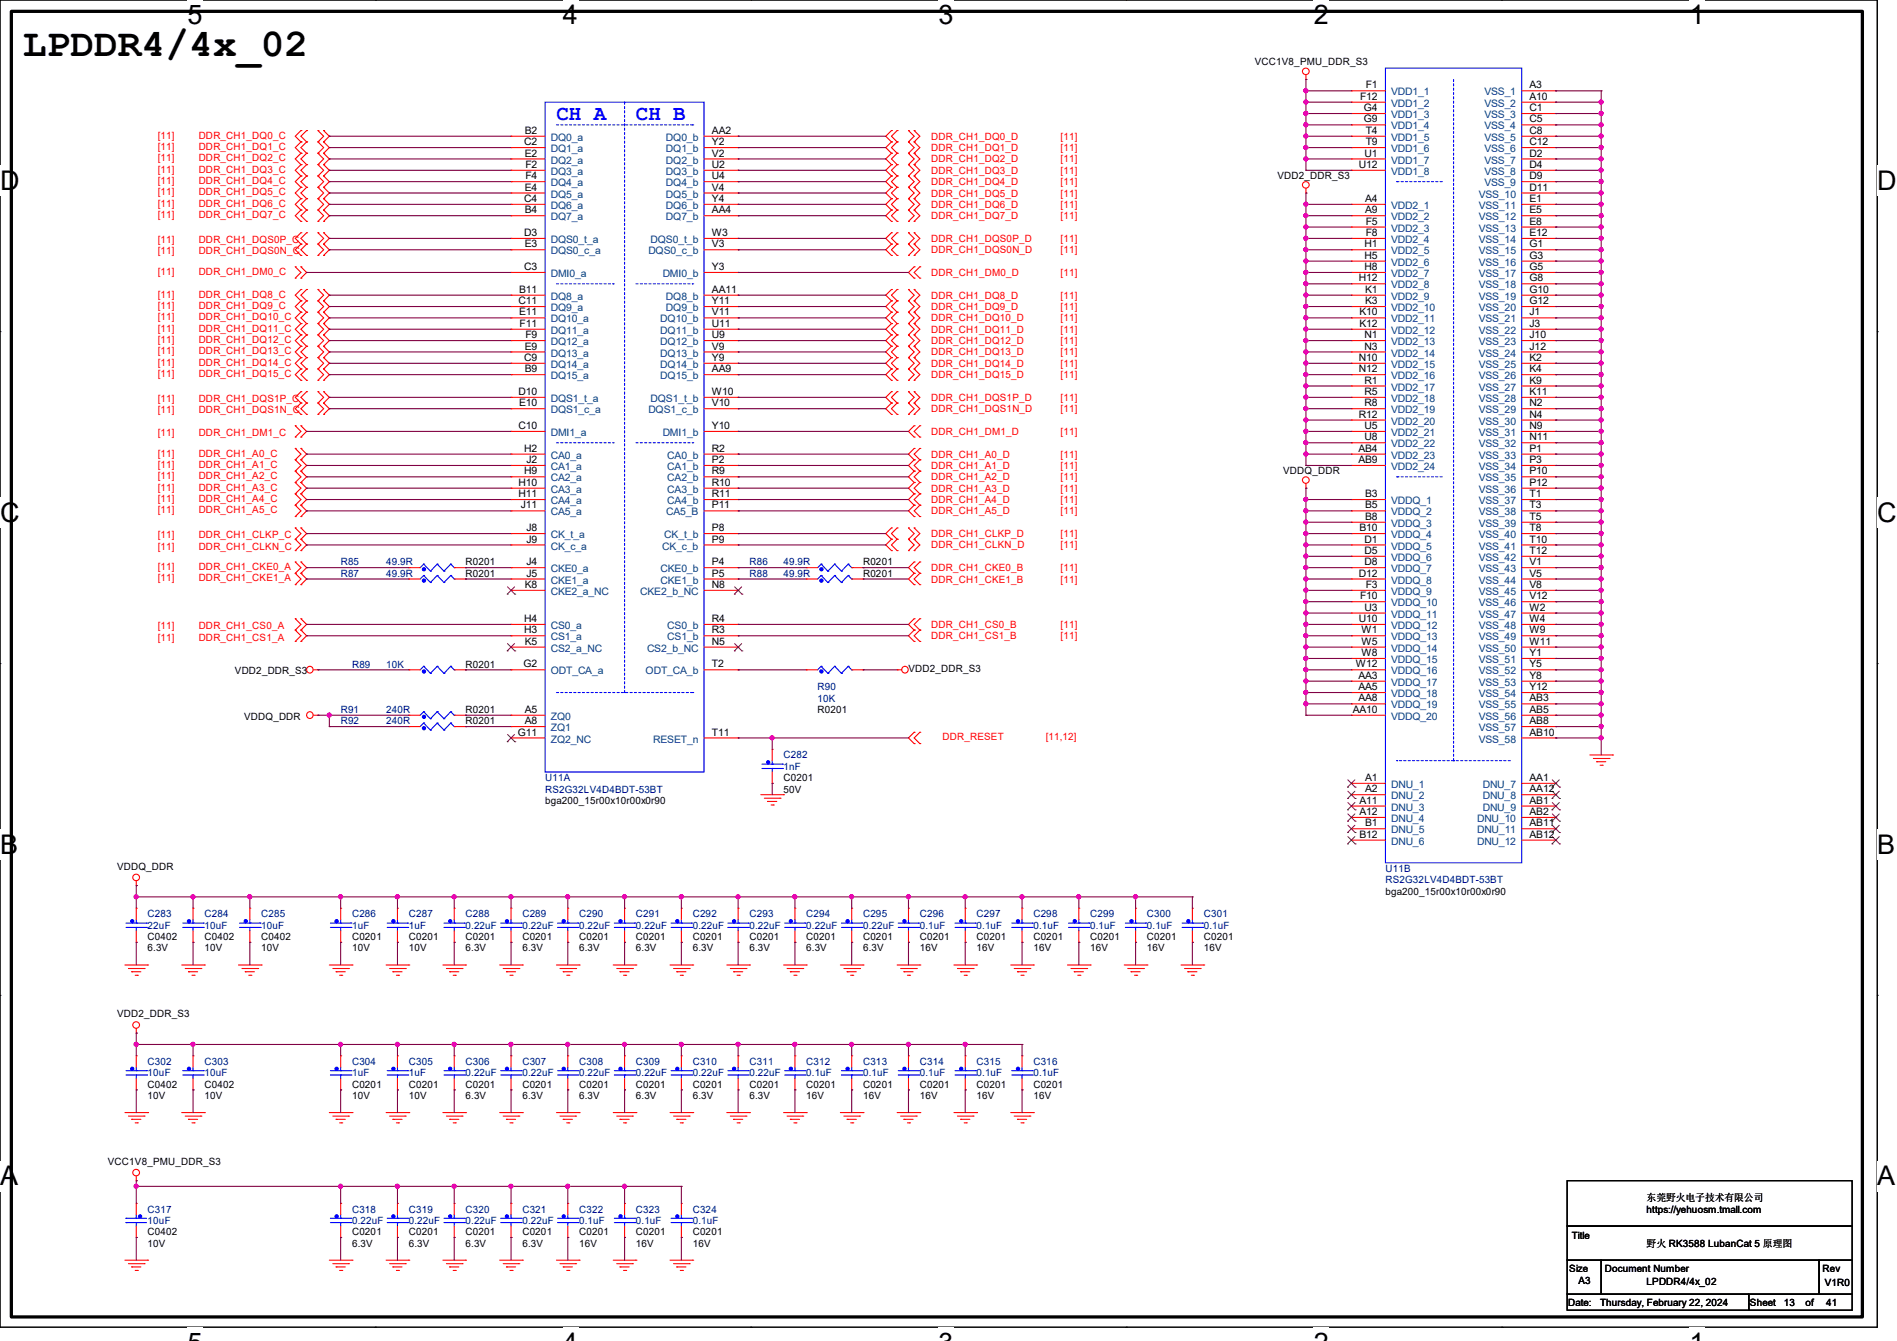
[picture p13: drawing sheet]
<svg xmlns="http://www.w3.org/2000/svg" width="297mm" height="210mm" viewBox="0 0 297 210" stroke-linecap="round" stroke-linejoin="round" font-family="sans-serif">
<defs><g id="words">
<text font-size="6.2" x="3.6" y="8.8">LPDDR4/4x_02</text>
<g font-size="4.2">
<text x="29.4" y="3.8">5</text>
<text x="88.1" y="3.8">4</text>
<text x="146.9" y="3.8">3</text>
<text x="205.7" y="3.8">2</text>
<text x="264.5" y="3.8">1</text>
<text x="0" y="29.8">D</text>
<text x="293.9" y="29.8">D</text>
<text x="0" y="81.7">C</text>
<text x="293.9" y="81.7">C</text>
<text x="0" y="133.7">B</text>
<text x="293.9" y="133.7">B</text>
<text x="0" y="185.6">A</text>
<text x="293.9" y="185.6">A</text>
</g>
<g font-size="3.3" fill="#00f">
<text x="87.1" y="18.8">CH A</text>
<text x="99.6" y="18.8">CH B</text>
</g>
<g font-size="1.6">
<text x="196.5" y="10.2">VCC1V8_PMU_DDR_S3</text>
<text x="212.9" y="15.6">F12</text>
<text x="213.5" y="17.4">G4</text>
<text x="213.8" y="13.8">F1</text>
<text x="239.5" y="13.8">A3</text>
<text x="239.5" y="15.6">A10</text>
<text x="239.5" y="17.4">C1</text>
<text x="82.1" y="22.7">C2</text>
<text x="82.2" y="21">B2</text>
<text x="111.5" y="21">AA2</text>
<text x="111.5" y="22.7">Y2</text>
<text x="213.5" y="19.2">G9</text>
<text x="213.8" y="21">T4</text>
<text x="213.8" y="22.7">T9</text>
<text x="239.5" y="19.2">C5</text>
<text x="239.5" y="21">C8</text>
<text x="239.5" y="22.7">C12</text>
<text x="82.2" y="29.8">E4</text>
<text x="82.2" y="24.5">E2</text>
<text x="82.3" y="28.1">F4</text>
<text x="82.3" y="26.3">F2</text>
<text x="111.5" y="24.5">V2</text>
<text x="111.5" y="26.3">U2</text>
<text x="111.5" y="29.8">V4</text>
<text x="111.5" y="28.1">U4</text>
<text x="200" y="28.1">VDD2_DDR_S3</text>
<text x="212.8" y="26.3">U12</text>
<text x="213.7" y="24.5">U1</text>
<text x="239.5" y="24.5">D2</text>
<text x="239.5" y="26.3">D4</text>
<text x="239.5" y="28.1">D9</text>
<text x="239.5" y="29.8">D11</text>
<text x="82.1" y="31.6">C4</text>
<text x="82.2" y="33.4">B4</text>
<text x="111.5" y="31.6">Y4</text>
<text x="111.5" y="33.4">AA4</text>
<text x="213.7" y="31.6">A4</text>
<text x="213.7" y="33.4">A9</text>
<text x="213.8" y="35.2">F5</text>
<text x="239.5" y="31.6">E1</text>
<text x="239.5" y="33.4">E5</text>
<text x="239.5" y="35.2">E8</text>
<text x="82.1" y="37">D3</text>
<text x="82.2" y="38.7">E3</text>
<text x="111.5" y="37">W3</text>
<text x="111.5" y="38.7">V3</text>
<text x="213.7" y="38.7">H1</text>
<text x="213.7" y="40.5">H5</text>
<text x="213.8" y="37">F8</text>
<text x="239.5" y="37">E12</text>
<text x="239.5" y="38.7">G1</text>
<text x="239.5" y="40.5">G3</text>
<text x="81.2" y="47.6">C11</text>
<text x="81.3" y="45.8">B11</text>
<text x="82.1" y="42.3">C3</text>
<text x="111.5" y="42.3">Y3</text>
<text x="111.5" y="47.6">Y11</text>
<text x="111.5" y="45.8">AA11</text>
<text x="212.8" y="44.1">H12</text>
<text x="213.7" y="42.3">H8</text>
<text x="213.7" y="47.6">K3</text>
<text x="213.7" y="45.8">K1</text>
<text x="239.5" y="42.3">G5</text>
<text x="239.5" y="44.1">G8</text>
<text x="239.5" y="45.8">G10</text>
<text x="239.5" y="47.6">G12</text>
<text x="81.3" y="49.4">E11</text>
<text x="81.4" y="51.2">F11</text>
<text x="82.3" y="53">F9</text>
<text x="111.5" y="51.2">U11</text>
<text x="111.5" y="53">U9</text>
<text x="111.5" y="49.4">V11</text>
<text x="212.8" y="51.2">K12</text>
<text x="212.8" y="49.4">K10</text>
<text x="213.7" y="53">N1</text>
<text x="239.5" y="49.4">J1</text>
<text x="239.5" y="53">J10</text>
<text x="239.5" y="51.2">J3</text>
<text x="82.1" y="56.5">C9</text>
<text x="82.2" y="58.3">B9</text>
<text x="82.2" y="54.7">E9</text>
<text x="111.5" y="56.5">Y9</text>
<text x="111.5" y="58.3">AA9</text>
<text x="111.5" y="54.7">V9</text>
<text x="212.8" y="58.3">N12</text>
<text x="212.8" y="56.5">N10</text>
<text x="213.7" y="54.7">N3</text>
<text x="239.5" y="56.5">K2</text>
<text x="239.5" y="54.7">J12</text>
<text x="239.5" y="58.3">K4</text>
<text x="81.2" y="61.8">D10</text>
<text x="81.3" y="63.6">E10</text>
<text x="111.5" y="61.8">W10</text>
<text x="111.5" y="63.6">V10</text>
<text x="212.8" y="65.4">R12</text>
<text x="213.7" y="61.8">R5</text>
<text x="213.7" y="63.6">R8</text>
<text x="213.7" y="60.1">R1</text>
<text x="239.5" y="60.1">K9</text>
<text x="239.5" y="63.6">N2</text>
<text x="239.5" y="61.8">K11</text>
<text x="239.5" y="65.4">N4</text>
<text x="81.2" y="67.2">C10</text>
<text x="82.1" y="70.7">H2</text>
<text x="111.5" y="70.7">R2</text>
<text x="111.5" y="67.2">Y10</text>
<text x="212.7" y="70.7">AB4</text>
<text x="213.7" y="67.2">U5</text>
<text x="213.7" y="69">U8</text>
<text x="239.5" y="67.2">N9</text>
<text x="239.5" y="70.7">P1</text>
<text x="239.5" y="69">N11</text>
<text x="81.2" y="77.9">H11</text>
<text x="81.2" y="76.1">H10</text>
<text x="82.1" y="74.3">H9</text>
<text x="82.4" y="72.5">J2</text>
<text x="111.5" y="72.5">P2</text>
<text x="111.5" y="74.3">R9</text>
<text x="111.5" y="76.1">R10</text>
<text x="111.5" y="77.9">R11</text>
<text x="200.9" y="74.2">VDDQ_DDR</text>
<text x="212.7" y="72.5">AB9</text>
<text x="213.7" y="77.9">B3</text>
<text x="239.5" y="77.9">T1</text>
<text x="239.5" y="72.5">P3</text>
<text x="239.5" y="74.3">P10</text>
<text x="239.5" y="76.1">P12</text>
<text x="81.5" y="79.6">J11</text>
<text x="82.4" y="83.2">J8</text>
<text x="111.5" y="83.2">P8</text>
<text x="111.5" y="79.6">P11</text>
<text x="212.8" y="83.2">B10</text>
<text x="213.7" y="79.6">B5</text>
<text x="213.7" y="81.4">B8</text>
<text x="239.5" y="81.4">T5</text>
<text x="239.5" y="79.6">T3</text>
<text x="239.5" y="83.2">T8</text>
<text x="72.9" y="88.6">R0201</text>
<text x="82.4" y="85">J9</text>
<text x="82.4" y="88.5">J4</text>
<text x="111.5" y="88.5">P4</text>
<text x="111.5" y="85">P9</text>
<text x="135.1" y="88.6">R0201</text>
<text x="213.7" y="85">D1</text>
<text x="213.7" y="86.7">D5</text>
<text x="213.7" y="88.5">D8</text>
<text x="239.5" y="85">T10</text>
<text x="239.5" y="88.5">V1</text>
<text x="239.5" y="86.7">T12</text>
<text x="72.9" y="90.3">R0201</text>
<text x="82.2" y="92.1">K8</text>
<text x="82.4" y="90.3">J5</text>
<text x="111.5" y="90.3">P5</text>
<text x="111.5" y="92.1">N8</text>
<text x="135.1" y="90.3">R0201</text>
<text x="212.8" y="90.3">D12</text>
<text x="212.9" y="93.9">F10</text>
<text x="213.7" y="95.6">U3</text>
<text x="213.8" y="92.1">F3</text>
<text x="239.5" y="90.3">V5</text>
<text x="239.5" y="92.1">V8</text>
<text x="239.5" y="93.9">V12</text>
<text x="239.5" y="95.6">W2</text>
<text x="82.1" y="97.4">H4</text>
<text x="82.1" y="99.2">H3</text>
<text x="82.2" y="101">K5</text>
<text x="111.5" y="99.2">R3</text>
<text x="111.5" y="97.4">R4</text>
<text x="111.5" y="101">N5</text>
<text x="212.8" y="97.4">U10</text>
<text x="213.2" y="99.2">W1</text>
<text x="213.2" y="101">W5</text>
<text x="239.5" y="97.4">W4</text>
<text x="239.5" y="99.2">W9</text>
<text x="239.5" y="101">W11</text>
<text x="36.8" y="105.6">VDD2_DDR_S3</text>
<text x="72.9" y="104.6">R0201</text>
<text x="82" y="104.5">G2</text>
<text x="111.5" y="104.5">T2</text>
<text x="142.2" y="105.3">VDD2_DDR_S3</text>
<text x="212.3" y="104.5">W12</text>
<text x="212.7" y="106.3">AA3</text>
<text x="213.2" y="102.7">W8</text>
<text x="239.5" y="102.7">Y1</text>
<text x="239.5" y="104.5">Y5</text>
<text x="239.5" y="106.3">Y8</text>
<text x="38.2" y="112.7">VDDQ_DDR</text>
<text x="72.9" y="111.7">R0201</text>
<text x="72.9" y="113.5">R0201</text>
<text x="82.2" y="113.4">A8</text>
<text x="82.2" y="111.6">A5</text>
<text x="128" y="111.7">R0201</text>
<text x="211.8" y="111.6">AA10</text>
<text x="212.7" y="109.9">AA8</text>
<text x="212.7" y="108.1">AA5</text>
<text x="239.5" y="108.1">Y12</text>
<text x="239.5" y="109.9">AB3</text>
<text x="239.5" y="111.6">AB5</text>
<text x="239.5" y="113.4">AB8</text>
<text x="81.1" y="115.2">G11</text>
<text x="111.5" y="115.2">T11</text>
<text x="239.5" y="115.2">AB10</text>
<text x="85.3" y="125.9">bga200_15r00x10r00x0r90</text>
<text x="122.7" y="122.3">C0201</text>
<text x="122.7" y="124.1">50V</text>
<text x="212.8" y="125.9">A11</text>
<text x="213.7" y="124.1">A2</text>
<text x="213.7" y="122.3">A1</text>
<text x="239.5" y="122.3">AA1</text>
<text x="239.5" y="124.1">AA12</text>
<text x="239.5" y="125.9">AB1</text>
<text x="212.8" y="127.6">A12</text>
<text x="212.8" y="131.2">B12</text>
<text x="213.7" y="129.4">B1</text>
<text x="239.5" y="127.6">AB2</text>
<text x="239.5" y="129.4">AB11</text>
<text x="239.5" y="131.2">AB12</text>
<text x="18.3" y="136.2">VDDQ_DDR</text>
<text x="216.9" y="140.1">bga200_15r00x10r00x0r90</text>
<text x="23.1" y="147.2">C0402</text>
<text x="23.1" y="149">6.3V</text>
<text x="32" y="147.2">C0402</text>
<text x="32" y="149">10V</text>
<text x="40.9" y="147.2">C0402</text>
<text x="40.9" y="149">10V</text>
<text x="55.1" y="147.2">C0201</text>
<text x="55.1" y="149">10V</text>
<text x="64" y="147.2">C0201</text>
<text x="64" y="149">10V</text>
<text x="72.9" y="147.2">C0201</text>
<text x="72.9" y="149">6.3V</text>
<text x="81.8" y="147.2">C0201</text>
<text x="81.8" y="149">6.3V</text>
<text x="90.7" y="147.2">C0201</text>
<text x="90.7" y="149">6.3V</text>
<text x="99.6" y="147.2">C0201</text>
<text x="99.6" y="149">6.3V</text>
<text x="108.5" y="147.2">C0201</text>
<text x="108.5" y="149">6.3V</text>
<text x="117.3" y="147.2">C0201</text>
<text x="117.3" y="149">6.3V</text>
<text x="126.2" y="147.2">C0201</text>
<text x="126.2" y="149">6.3V</text>
<text x="135.1" y="147.2">C0201</text>
<text x="135.1" y="149">6.3V</text>
<text x="144" y="147.2">C0201</text>
<text x="144" y="149">16V</text>
<text x="152.9" y="147.2">C0201</text>
<text x="152.9" y="149">16V</text>
<text x="161.8" y="147.2">C0201</text>
<text x="161.8" y="149">16V</text>
<text x="170.7" y="147.2">C0201</text>
<text x="170.7" y="149">16V</text>
<text x="179.6" y="147.2">C0201</text>
<text x="179.6" y="149">16V</text>
<text x="188.5" y="147.2">C0201</text>
<text x="188.5" y="149">16V</text>
<text x="18.3" y="159.3">VDD2_DDR_S3</text>
<text x="23.1" y="170.3">C0402</text>
<text x="23.1" y="172.1">10V</text>
<text x="32" y="170.3">C0402</text>
<text x="32" y="172.1">10V</text>
<text x="55.1" y="170.3">C0201</text>
<text x="55.1" y="172.1">10V</text>
<text x="64" y="170.3">C0201</text>
<text x="64" y="172.1">10V</text>
<text x="72.9" y="170.3">C0201</text>
<text x="72.9" y="172.1">6.3V</text>
<text x="81.8" y="170.3">C0201</text>
<text x="81.8" y="172.1">6.3V</text>
<text x="90.7" y="170.3">C0201</text>
<text x="90.7" y="172.1">6.3V</text>
<text x="99.6" y="170.3">C0201</text>
<text x="99.6" y="172.1">6.3V</text>
<text x="108.5" y="170.3">C0201</text>
<text x="108.5" y="172.1">6.3V</text>
<text x="117.3" y="170.3">C0201</text>
<text x="117.3" y="172.1">6.3V</text>
<text x="126.2" y="170.3">C0201</text>
<text x="126.2" y="172.1">16V</text>
<text x="135.1" y="170.3">C0201</text>
<text x="135.1" y="172.1">16V</text>
<text x="144" y="170.3">C0201</text>
<text x="144" y="172.1">16V</text>
<text x="152.9" y="170.3">C0201</text>
<text x="152.9" y="172.1">16V</text>
<text x="161.8" y="170.3">C0201</text>
<text x="161.8" y="172.1">16V</text>
<text x="16.9" y="182.5">VCC1V8_PMU_DDR_S3</text>
<text x="257.8" y="188.1">东莞野火电子技术有限公司</text>
<text x="257.8" y="189.9">https://yehuosm.tmall.com</text>
<text x="23.1" y="193.5">C0402</text>
<text x="23.1" y="195.2">10V</text>
<text x="55.1" y="193.5">C0201</text>
<text x="55.1" y="195.2">6.3V</text>
<text x="64" y="193.5">C0201</text>
<text x="64" y="195.2">6.3V</text>
<text x="72.9" y="193.5">C0201</text>
<text x="72.9" y="195.2">6.3V</text>
<text x="81.8" y="193.5">C0201</text>
<text x="81.8" y="195.2">6.3V</text>
<text x="90.7" y="193.5">C0201</text>
<text x="90.7" y="195.2">16V</text>
<text x="99.6" y="193.5">C0201</text>
<text x="99.6" y="195.2">16V</text>
<text x="108.5" y="193.5">C0201</text>
<text x="108.5" y="195.2">16V</text>
<text x="246.1" y="194">Title</text>
<text x="257.8" y="195.2">野火 RK3588 LubanCat 5 原理图</text>
<text x="245.7" y="199.1">Size</text>
<text x="247.1" y="201.1">A3</text>
<text x="251.2" y="199.1">Document Number</text>
<text x="257.8" y="201.3">LPDDR4/4x_02</text>
<text x="285.4" y="199.1">Rev</text>
<text x="285.7" y="201.5">V1R0</text>
<text x="245.5" y="204.5">Date:</text>
<text x="250.5" y="204.5">Thursday, February 22, 2024</text>
<text x="274" y="204.5">Sheet</text>
<text x="279.3" y="204.5">13</text>
<text x="282.7" y="204.5">of</text>
<text x="285.9" y="204.5">41</text>
</g>
<g font-size="1.6" fill="#004080">
<text x="217.8" y="14.9">VDD1_1</text>
<text x="217.8" y="16.7">VDD1_2</text>
<text x="232.4" y="14.9">VSS_1</text>
<text x="232.4" y="16.7">VSS_2</text>
<text x="86.2" y="23.8">DQ1_a</text>
<text x="86.2" y="22.1">DQ0_a</text>
<text x="104.3" y="22.1">DQ0_b</text>
<text x="104.3" y="23.8">DQ1_b</text>
<text x="217.8" y="18.5">VDD1_3</text>
<text x="217.8" y="20.3">VDD1_4</text>
<text x="217.8" y="22.1">VDD1_5</text>
<text x="217.8" y="23.8">VDD1_6</text>
<text x="232.4" y="18.5">VSS_3</text>
<text x="232.4" y="20.3">VSS_4</text>
<text x="232.4" y="22.1">VSS_5</text>
<text x="232.4" y="23.8">VSS_6</text>
<text x="86.2" y="29.2">DQ4_a</text>
<text x="86.2" y="27.4">DQ3_a</text>
<text x="86.2" y="25.6">DQ2_a</text>
<text x="104.3" y="25.6">DQ2_b</text>
<text x="104.3" y="27.4">DQ3_b</text>
<text x="104.3" y="29.2">DQ4_b</text>
<text x="217.8" y="25.6">VDD1_7</text>
<text x="217.8" y="27.4">VDD1_8</text>
<text x="232.4" y="25.6">VSS_7</text>
<text x="232.4" y="27.4">VSS_8</text>
<text x="232.4" y="29.2">VSS_9</text>
<text x="86.2" y="34.5">DQ7_a</text>
<text x="86.2" y="32.7">DQ6_a</text>
<text x="86.2" y="30.9">DQ5_a</text>
<text x="104.3" y="30.9">DQ5_b</text>
<text x="104.3" y="32.7">DQ6_b</text>
<text x="104.3" y="34.5">DQ7_b</text>
<text x="217.8" y="32.7">VDD2_1</text>
<text x="217.8" y="34.5">VDD2_2</text>
<text x="231.5" y="30.9">VSS_10</text>
<text x="231.5" y="32.7">VSS_11</text>
<text x="231.5" y="34.5">VSS_12</text>
<text x="86.2" y="39.8">DQS0_c_a</text>
<text x="86.2" y="38.1">DQS0_t_a</text>
<text x="101.5" y="39.8">DQS0_c_b</text>
<text x="101.9" y="38.1">DQS0_t_b</text>
<text x="217.8" y="36.3">VDD2_3</text>
<text x="217.8" y="38.1">VDD2_4</text>
<text x="217.8" y="39.8">VDD2_5</text>
<text x="217.8" y="41.6">VDD2_6</text>
<text x="231.5" y="36.3">VSS_13</text>
<text x="231.5" y="38.1">VSS_14</text>
<text x="231.5" y="39.8">VSS_15</text>
<text x="231.5" y="41.6">VSS_16</text>
<text x="86.2" y="46.9">DQ8_a</text>
<text x="86.2" y="43.4">DMI0_a</text>
<text x="103.8" y="43.4">DMI0_b</text>
<text x="104.3" y="46.9">DQ8_b</text>
<text x="217.8" y="45.2">VDD2_8</text>
<text x="217.8" y="43.4">VDD2_7</text>
<text x="217.8" y="46.9">VDD2_9</text>
<text x="231.5" y="43.4">VSS_17</text>
<text x="231.5" y="45.2">VSS_18</text>
<text x="231.5" y="46.9">VSS_19</text>
<text x="86.2" y="50.5">DQ10_a</text>
<text x="86.2" y="52.3">DQ11_a</text>
<text x="86.2" y="48.7">DQ9_a</text>
<text x="103.4" y="52.3">DQ11_b</text>
<text x="103.4" y="50.5">DQ10_b</text>
<text x="104.3" y="48.7">DQ9_b</text>
<text x="217.8" y="48.7">VDD2_10</text>
<text x="217.8" y="52.3">VDD2_12</text>
<text x="217.8" y="50.5">VDD2_11</text>
<text x="231.5" y="50.5">VSS_21</text>
<text x="231.5" y="48.7">VSS_20</text>
<text x="231.5" y="52.3">VSS_22</text>
<text x="86.2" y="59.4">DQ15_a</text>
<text x="86.2" y="55.8">DQ13_a</text>
<text x="86.2" y="57.6">DQ14_a</text>
<text x="86.2" y="54.1">DQ12_a</text>
<text x="103.4" y="57.6">DQ14_b</text>
<text x="103.4" y="59.4">DQ15_b</text>
<text x="103.4" y="55.8">DQ13_b</text>
<text x="103.4" y="54.1">DQ12_b</text>
<text x="217.8" y="55.8">VDD2_14</text>
<text x="217.8" y="59.4">VDD2_16</text>
<text x="217.8" y="54.1">VDD2_13</text>
<text x="217.8" y="57.6">VDD2_15</text>
<text x="231.5" y="54.1">VSS_23</text>
<text x="231.5" y="57.6">VSS_25</text>
<text x="231.5" y="55.8">VSS_24</text>
<text x="231.5" y="59.4">VSS_26</text>
<text x="86.2" y="64.7">DQS1_c_a</text>
<text x="86.2" y="63">DQS1_t_a</text>
<text x="101.5" y="64.7">DQS1_c_b</text>
<text x="101.9" y="63">DQS1_t_b</text>
<text x="217.8" y="63">VDD2_18</text>
<text x="217.8" y="64.7">VDD2_19</text>
<text x="217.8" y="61.2">VDD2_17</text>
<text x="231.5" y="61.2">VSS_27</text>
<text x="231.5" y="64.7">VSS_29</text>
<text x="231.5" y="63">VSS_28</text>
<text x="86.2" y="68.3">DMI1_a</text>
<text x="86.2" y="71.8">CA0_a</text>
<text x="103.8" y="68.3">DMI1_b</text>
<text x="104.5" y="71.8">CA0_b</text>
<text x="217.8" y="66.5">VDD2_20</text>
<text x="217.8" y="68.3">VDD2_21</text>
<text x="217.8" y="70.1">VDD2_22</text>
<text x="217.8" y="71.8">VDD2_23</text>
<text x="231.5" y="68.3">VSS_31</text>
<text x="231.5" y="71.8">VSS_33</text>
<text x="231.5" y="66.5">VSS_30</text>
<text x="231.5" y="70.1">VSS_32</text>
<text x="86.2" y="77.2">CA3_a</text>
<text x="86.2" y="75.4">CA2_a</text>
<text x="86.2" y="73.6">CA1_a</text>
<text x="104.5" y="73.6">CA1_b</text>
<text x="104.5" y="75.4">CA2_b</text>
<text x="104.5" y="77.2">CA3_b</text>
<text x="217.8" y="73.6">VDD2_24</text>
<text x="231.5" y="73.6">VSS_34</text>
<text x="231.5" y="75.4">VSS_35</text>
<text x="231.5" y="77.2">VSS_36</text>
<text x="86.2" y="79">CA4_a</text>
<text x="86.2" y="80.7">CA5_a</text>
<text x="104.3" y="80.7">CA5_B</text>
<text x="104.5" y="79">CA4_b</text>
<text x="217.8" y="79">VDDQ_1</text>
<text x="217.8" y="80.7">VDDQ_2</text>
<text x="217.8" y="82.5">VDDQ_3</text>
<text x="231.5" y="79">VSS_37</text>
<text x="231.5" y="82.5">VSS_39</text>
<text x="231.5" y="80.7">VSS_38</text>
<text x="86.2" y="86.1">CK_c_a</text>
<text x="86.2" y="84.3">CK_t_a</text>
<text x="86.2" y="89.6">CKE0_a</text>
<text x="103.4" y="89.6">CKE0_b</text>
<text x="103.7" y="86.1">CK_c_b</text>
<text x="104" y="84.3">CK_t_b</text>
<text x="217.8" y="84.3">VDDQ_4</text>
<text x="217.8" y="86.1">VDDQ_5</text>
<text x="217.8" y="87.8">VDDQ_6</text>
<text x="217.8" y="89.6">VDDQ_7</text>
<text x="231.5" y="86.1">VSS_41</text>
<text x="231.5" y="89.6">VSS_43</text>
<text x="231.5" y="84.3">VSS_40</text>
<text x="231.5" y="87.8">VSS_42</text>
<text x="86.2" y="91.4">CKE1_a</text>
<text x="86.2" y="93.2">CKE2_a_NC</text>
<text x="100.2" y="93.2">CKE2_b_NC</text>
<text x="103.4" y="91.4">CKE1_b</text>
<text x="217.8" y="91.4">VDDQ_8</text>
<text x="217.8" y="93.2">VDDQ_9</text>
<text x="217.8" y="95">VDDQ_10</text>
<text x="231.5" y="91.4">VSS_44</text>
<text x="231.5" y="93.2">VSS_45</text>
<text x="231.5" y="95">VSS_46</text>
<text x="86.2" y="98.5">CS0_a</text>
<text x="86.2" y="100.3">CS1_a</text>
<text x="104.5" y="100.3">CS1_b</text>
<text x="104.5" y="98.5">CS0_b</text>
<text x="217.8" y="96.7">VDDQ_11</text>
<text x="217.8" y="100.3">VDDQ_13</text>
<text x="217.8" y="98.5">VDDQ_12</text>
<text x="231.5" y="96.7">VSS_47</text>
<text x="231.5" y="98.5">VSS_48</text>
<text x="231.5" y="100.3">VSS_49</text>
<text x="86.2" y="105.6">ODT_CA_a</text>
<text x="86.2" y="102.1">CS2_a_NC</text>
<text x="101.1" y="105.6">ODT_CA_b</text>
<text x="101.3" y="102.1">CS2_b_NC</text>
<text x="217.8" y="103.8">VDDQ_15</text>
<text x="217.8" y="107.4">VDDQ_17</text>
<text x="217.8" y="102.1">VDDQ_14</text>
<text x="217.8" y="105.6">VDDQ_16</text>
<text x="231.5" y="102.1">VSS_50</text>
<text x="231.5" y="103.8">VSS_51</text>
<text x="231.5" y="105.6">VSS_52</text>
<text x="231.5" y="107.4">VSS_53</text>
<text x="86.2" y="112.7">ZQ0</text>
<text x="217.8" y="111">VDDQ_19</text>
<text x="217.8" y="109.2">VDDQ_18</text>
<text x="217.8" y="112.7">VDDQ_20</text>
<text x="231.5" y="109.2">VSS_54</text>
<text x="231.5" y="111">VSS_55</text>
<text x="231.5" y="112.7">VSS_56</text>
<text x="86.2" y="114.5">ZQ1</text>
<text x="86.2" y="116.3">ZQ2_NC</text>
<text x="102.3" y="116.3">RESET_n</text>
<text x="231.5" y="114.5">VSS_57</text>
<text x="231.5" y="116.3">VSS_58</text>
<text x="217.8" y="125.2">DNU_2</text>
<text x="217.8" y="123.4">DNU_1</text>
<text x="232.2" y="123.4">DNU_7</text>
<text x="232.2" y="125.2">DNU_8</text>
<text x="217.8" y="127">DNU_3</text>
<text x="217.8" y="128.7">DNU_4</text>
<text x="217.8" y="130.5">DNU_5</text>
<text x="231.3" y="128.7">DNU_10</text>
<text x="231.3" y="130.5">DNU_11</text>
<text x="232.2" y="127">DNU_9</text>
<text x="217.8" y="132.3">DNU_6</text>
<text x="231.3" y="132.3">DNU_12</text>
</g>
<g font-size="1.6" fill="#f00">
<text x="24.7" y="21.7">[11]</text>
<text x="24.7" y="23.5">[11]</text>
<text x="31.1" y="21.7">DDR_CH1_DQ0_C</text>
<text x="31.1" y="23.5">DDR_CH1_DQ1_C</text>
<text x="145.8" y="21.9">DDR_CH1_DQ0_D</text>
<text x="145.8" y="23.7">DDR_CH1_DQ1_D</text>
<text x="166.1" y="21.9">[11]</text>
<text x="166.1" y="23.7">[11]</text>
<text x="24.7" y="25.3">[11]</text>
<text x="24.7" y="27.1">[11]</text>
<text x="24.7" y="28.8">[11]</text>
<text x="31.1" y="25.3">DDR_CH1_DQ2_C</text>
<text x="31.1" y="27.1">DDR_CH1_DQ3_C</text>
<text x="31.1" y="28.8">DDR_CH1_DQ4_C</text>
<text x="145.8" y="25.4">DDR_CH1_DQ2_D</text>
<text x="145.8" y="27.2">DDR_CH1_DQ3_D</text>
<text x="145.8" y="29">DDR_CH1_DQ4_D</text>
<text x="166.1" y="25.4">[11]</text>
<text x="166.1" y="27.2">[11]</text>
<text x="166.1" y="29">[11]</text>
<text x="24.7" y="30.6">[11]</text>
<text x="24.7" y="32.4">[11]</text>
<text x="24.7" y="34.2">[11]</text>
<text x="31.1" y="30.6">DDR_CH1_DQ5_C</text>
<text x="31.1" y="32.4">DDR_CH1_DQ6_C</text>
<text x="31.1" y="34.2">DDR_CH1_DQ7_C</text>
<text x="145.8" y="30.8">DDR_CH1_DQ5_D</text>
<text x="145.8" y="32.6">DDR_CH1_DQ6_D</text>
<text x="145.8" y="34.3">DDR_CH1_DQ7_D</text>
<text x="166.1" y="30.8">[11]</text>
<text x="166.1" y="32.6">[11]</text>
<text x="166.1" y="34.3">[11]</text>
<text x="24.7" y="38.1">[11]</text>
<text x="24.7" y="39.8">[11]</text>
<text x="31.1" y="38.1">DDR_CH1_DQS0P_C</text>
<text x="31.1" y="39.8">DDR_CH1_DQS0N_C</text>
<text x="145.8" y="37.9">DDR_CH1_DQS0P_D</text>
<text x="145.8" y="39.7">DDR_CH1_DQS0N_D</text>
<text x="166.1" y="37.9">[11]</text>
<text x="166.1" y="39.7">[11]</text>
<text x="24.7" y="43.1">[11]</text>
<text x="24.7" y="46.6">[11]</text>
<text x="31.1" y="43.1">DDR_CH1_DM0_C</text>
<text x="31.1" y="46.6">DDR_CH1_DQ8_C</text>
<text x="145.8" y="43.2">DDR_CH1_DM0_D</text>
<text x="145.8" y="46.8">DDR_CH1_DQ8_D</text>
<text x="166.1" y="43.2">[11]</text>
<text x="166.1" y="46.8">[11]</text>
<text x="24.7" y="48.4">[11]</text>
<text x="24.7" y="50.2">[11]</text>
<text x="24.7" y="51.9">[11]</text>
<text x="24.7" y="53.7">[11]</text>
<text x="31.1" y="48.4">DDR_CH1_DQ9_C</text>
<text x="31.1" y="50.2">DDR_CH1_DQ10_C</text>
<text x="31.1" y="51.9">DDR_CH1_DQ11_C</text>
<text x="31.1" y="53.7">DDR_CH1_DQ12_C</text>
<text x="145.8" y="48.6">DDR_CH1_DQ9_D</text>
<text x="145.8" y="50.3">DDR_CH1_DQ10_D</text>
<text x="145.8" y="52.1">DDR_CH1_DQ11_D</text>
<text x="145.8" y="53.9">DDR_CH1_DQ12_D</text>
<text x="166.1" y="48.6">[11]</text>
<text x="166.1" y="50.3">[11]</text>
<text x="166.1" y="52.1">[11]</text>
<text x="166.1" y="53.9">[11]</text>
<text x="24.7" y="55.5">[11]</text>
<text x="24.7" y="57.3">[11]</text>
<text x="24.7" y="59.1">[11]</text>
<text x="31.1" y="55.5">DDR_CH1_DQ13_C</text>
<text x="31.1" y="57.3">DDR_CH1_DQ14_C</text>
<text x="31.1" y="59.1">DDR_CH1_DQ15_C</text>
<text x="145.8" y="55.7">DDR_CH1_DQ13_D</text>
<text x="145.8" y="57.4">DDR_CH1_DQ14_D</text>
<text x="145.8" y="59.2">DDR_CH1_DQ15_D</text>
<text x="166.1" y="55.7">[11]</text>
<text x="166.1" y="57.4">[11]</text>
<text x="166.1" y="59.2">[11]</text>
<text x="24.7" y="62.9">[11]</text>
<text x="24.7" y="64.7">[11]</text>
<text x="31.1" y="62.9">DDR_CH1_DQS1P_C</text>
<text x="31.1" y="64.7">DDR_CH1_DQS1N_C</text>
<text x="145.8" y="62.8">DDR_CH1_DQS1P_D</text>
<text x="145.8" y="64.6">DDR_CH1_DQS1N_D</text>
<text x="166.1" y="62.8">[11]</text>
<text x="166.1" y="64.6">[11]</text>
<text x="24.7" y="68.3">[11]</text>
<text x="24.7" y="71.5">[11]</text>
<text x="31.1" y="68.3">DDR_CH1_DM1_C</text>
<text x="31.1" y="71.5">DDR_CH1_A0_C</text>
<text x="145.8" y="68.1">DDR_CH1_DM1_D</text>
<text x="145.8" y="71.7">DDR_CH1_A0_D</text>
<text x="166.1" y="68.1">[11]</text>
<text x="166.1" y="71.7">[11]</text>
<text x="24.7" y="73.3">[11]</text>
<text x="24.7" y="75.1">[11]</text>
<text x="24.7" y="76.8">[11]</text>
<text x="31.1" y="73.3">DDR_CH1_A1_C</text>
<text x="31.1" y="75.1">DDR_CH1_A2_C</text>
<text x="31.1" y="76.8">DDR_CH1_A3_C</text>
<text x="145.8" y="73.4">DDR_CH1_A1_D</text>
<text x="145.8" y="75.2">DDR_CH1_A2_D</text>
<text x="145.8" y="77">DDR_CH1_A3_D</text>
<text x="166.1" y="73.4">[11]</text>
<text x="166.1" y="75.2">[11]</text>
<text x="166.1" y="77">[11]</text>
<text x="24.7" y="78.6">[11]</text>
<text x="24.7" y="80.4">[11]</text>
<text x="31.1" y="78.6">DDR_CH1_A4_C</text>
<text x="31.1" y="80.4">DDR_CH1_A5_C</text>
<text x="145.8" y="78.8">DDR_CH1_A4_D</text>
<text x="145.8" y="80.6">DDR_CH1_A5_D</text>
<text x="166.1" y="78.8">[11]</text>
<text x="166.1" y="80.6">[11]</text>
<text x="24.7" y="84.3">[11]</text>
<text x="24.7" y="86.1">[11]</text>
<text x="24.7" y="89.3">[11]</text>
<text x="31.1" y="84.3">DDR_CH1_CLKP_C</text>
<text x="31.1" y="86.1">DDR_CH1_CLKN_C</text>
<text x="31.1" y="89.3">DDR_CH1_CKE0_A</text>
<text x="145.8" y="84.1">DDR_CH1_CLKP_D</text>
<text x="145.8" y="85.9">DDR_CH1_CLKN_D</text>
<text x="145.8" y="89.4">DDR_CH1_CKE0_B</text>
<text x="166.1" y="84.1">[11]</text>
<text x="166.1" y="85.9">[11]</text>
<text x="166.1" y="89.4">[11]</text>
<text x="24.7" y="91.1">[11]</text>
<text x="31.1" y="91.1">DDR_CH1_CKE1_A</text>
<text x="145.8" y="91.2">DDR_CH1_CKE1_B</text>
<text x="166.1" y="91.2">[11]</text>
<text x="24.7" y="98.5">[11]</text>
<text x="24.7" y="100.5">[11]</text>
<text x="31.1" y="98.5">DDR_CH1_CS0_A</text>
<text x="31.1" y="100.5">DDR_CH1_CS1_A</text>
<text x="145.8" y="98.3">DDR_CH1_CS0_B</text>
<text x="145.8" y="100.1">DDR_CH1_CS1_B</text>
<text x="166.1" y="98.3">[11]</text>
<text x="166.1" y="100.1">[11]</text>
<text x="147.6" y="115.9">DDR_RESET</text>
<text x="163.7" y="115.9">[11,12]</text>
</g>
<g font-size="1.6" fill="#000080">
<text x="53.3" y="88.6">R85</text>
<text x="60.4" y="88.6">49.9R</text>
<text x="117.3" y="88.6">R86</text>
<text x="122.7" y="88.6">49.9R</text>
<text x="53.3" y="90.3">R87</text>
<text x="60.4" y="90.3">49.9R</text>
<text x="117.3" y="90.3">R88</text>
<text x="122.7" y="90.3">49.9R</text>
<text x="55.1" y="104.6">R89</text>
<text x="60.5" y="104.6">10K</text>
<text x="53.3" y="111.7">R91</text>
<text x="53.3" y="113.5">R92</text>
<text x="60.4" y="111.7">240R</text>
<text x="60.4" y="113.5">240R</text>
<text x="128" y="108.1">R90</text>
<text x="128" y="109.9">10K</text>
<text x="122.7" y="118.8">C282</text>
<text x="85.3" y="122.3">U11A</text>
<text x="85.3" y="124.1">RS2G32LV4D4BDT-53BT</text>
<text x="122.7" y="120.6">1nF</text>
<text x="216.9" y="136.6">U11B</text>
<text x="23.1" y="143.7">C283</text>
<text x="32" y="143.7">C284</text>
<text x="40.9" y="143.7">C285</text>
<text x="55.1" y="143.7">C286</text>
<text x="64" y="143.7">C287</text>
<text x="72.9" y="143.7">C288</text>
<text x="81.8" y="143.7">C289</text>
<text x="90.7" y="143.7">C290</text>
<text x="99.6" y="143.7">C291</text>
<text x="108.5" y="143.7">C292</text>
<text x="117.3" y="143.7">C293</text>
<text x="126.2" y="143.7">C294</text>
<text x="135.1" y="143.7">C295</text>
<text x="144" y="143.7">C296</text>
<text x="152.9" y="143.7">C297</text>
<text x="161.8" y="143.7">C298</text>
<text x="170.7" y="143.7">C299</text>
<text x="179.6" y="143.7">C300</text>
<text x="188.5" y="143.7">C301</text>
<text x="216.9" y="138.3">RS2G32LV4D4BDT-53BT</text>
<text x="23.1" y="145.5">22uF</text>
<text x="32" y="145.5">10uF</text>
<text x="40.9" y="145.5">10uF</text>
<text x="55.1" y="145.5">1uF</text>
<text x="64" y="145.5">1uF</text>
<text x="72.9" y="145.5">0.22uF</text>
<text x="81.8" y="145.5">0.22uF</text>
<text x="90.7" y="145.5">0.22uF</text>
<text x="99.6" y="145.5">0.22uF</text>
<text x="108.5" y="145.5">0.22uF</text>
<text x="117.3" y="145.5">0.22uF</text>
<text x="126.2" y="145.5">0.22uF</text>
<text x="135.1" y="145.5">0.22uF</text>
<text x="144" y="145.5">0.1uF</text>
<text x="152.9" y="145.5">0.1uF</text>
<text x="161.8" y="145.5">0.1uF</text>
<text x="170.7" y="145.5">0.1uF</text>
<text x="179.6" y="145.5">0.1uF</text>
<text x="188.5" y="145.5">0.1uF</text>
<text x="23.1" y="166.8">C302</text>
<text x="32" y="166.8">C303</text>
<text x="55.1" y="166.8">C304</text>
<text x="64" y="166.8">C305</text>
<text x="72.9" y="166.8">C306</text>
<text x="81.8" y="166.8">C307</text>
<text x="90.7" y="166.8">C308</text>
<text x="99.6" y="166.8">C309</text>
<text x="108.5" y="166.8">C310</text>
<text x="117.3" y="166.8">C311</text>
<text x="126.2" y="166.8">C312</text>
<text x="135.1" y="166.8">C313</text>
<text x="144" y="166.8">C314</text>
<text x="152.9" y="166.8">C315</text>
<text x="161.8" y="166.8">C316</text>
<text x="23.1" y="168.6">10uF</text>
<text x="32" y="168.6">10uF</text>
<text x="55.1" y="168.6">1uF</text>
<text x="64" y="168.6">1uF</text>
<text x="72.9" y="168.6">0.22uF</text>
<text x="81.8" y="168.6">0.22uF</text>
<text x="90.7" y="168.6">0.22uF</text>
<text x="99.6" y="168.6">0.22uF</text>
<text x="108.5" y="168.6">0.22uF</text>
<text x="117.3" y="168.6">0.22uF</text>
<text x="126.2" y="168.6">0.1uF</text>
<text x="135.1" y="168.6">0.1uF</text>
<text x="144" y="168.6">0.1uF</text>
<text x="152.9" y="168.6">0.1uF</text>
<text x="161.8" y="168.6">0.1uF</text>
<text x="23.1" y="189.9">C317</text>
<text x="23.1" y="191.7">10uF</text>
<text x="55.1" y="189.9">C318</text>
<text x="55.1" y="191.7">0.22uF</text>
<text x="64" y="189.9">C319</text>
<text x="64" y="191.7">0.22uF</text>
<text x="72.9" y="189.9">C320</text>
<text x="72.9" y="191.7">0.22uF</text>
<text x="81.8" y="189.9">C321</text>
<text x="81.8" y="191.7">0.22uF</text>
<text x="90.7" y="189.9">C322</text>
<text x="90.7" y="191.7">0.1uF</text>
<text x="99.6" y="189.9">C323</text>
<text x="99.6" y="191.7">0.1uF</text>
<text x="108.5" y="189.9">C324</text>
<text x="108.5" y="191.7">0.1uF</text>
</g>
</g></defs>
<path d="M0 0h293.9v207.9h-293.9z" fill="none" stroke="#000" stroke-width=".17"/>
<g fill="#fff">
<path d="M29.4 0h2.3v4.7h-2.3z"/>
<path d="M29.4 207.9h2.3v2.1h-2.3z"/>
</g>
<path d="M58.8 0h.1M58.8 207.9h.1" fill="none" stroke="#000" stroke-width=".17"/>
<g fill="#fff">
<path d="M88.1 0h2.4v4.7h-2.4z"/>
<path d="M88.1 207.9h2.4v2.1h-2.4z"/>
</g>
<path d="M117.6 0h.1M117.6 207.9h.1" fill="none" stroke="#000" stroke-width=".17"/>
<g fill="#fff">
<path d="M146.9 0h2.4v4.7h-2.4z"/>
<path d="M146.9 207.9h2.4v2.1h-2.4z"/>
</g>
<path d="M176.3 0h.1M176.3 207.9h.1" fill="none" stroke="#000" stroke-width=".17"/>
<g fill="#fff">
<path d="M205.7 0h2.4v4.7h-2.4z"/>
<path d="M205.7 207.9h2.4v2.1h-2.4z"/>
</g>
<path d="M235.1 0h.1M235.1 207.9h.1" fill="none" stroke="#000" stroke-width=".17"/>
<g fill="#fff">
<path d="M264.5 0h2.4v4.7h-2.4z"/>
<path d="M264.5 207.9h2.4v2.1h-2.4z"/>
<path d="M0 26h3v4.7h-3z"/>
<path d="M293.9 26h3.1v4.7h-3.1z"/>
<path d="M0 77.9h3v4.7h-3z"/>
<path d="M293.9 77.9h3.1v4.7h-3.1z"/>
</g>
<path d="M0 51.9h.1M293.9 51.9h.1" fill="none" stroke="#000" stroke-width=".17"/>
<g fill="#fff">
<path d="M0 129.9h2.8v4.7h-2.8z"/>
<path d="M293.9 129.9h2.9v4.7h-2.9z"/>
</g>
<path d="M0 103.9h.1M293.9 103.9h.1" fill="none" stroke="#000" stroke-width=".17"/>
<g fill="#fff">
<path d="M0 181.8h2.8v4.8h-2.8z"/>
<path d="M293.8 181.8h3v4.8h-3z"/>
</g>
<path d="M0 155.9h.1M293.9 155.9h.1M245.4 184.9h44.6v7.1h-44.6zM245.4 192h44.6v5.4h-44.6zM245.4 197.4h5.3v5.3h-5.3zM250.7 197.4h34.1v5.3h-34.1zM284.8 197.4h5.2v5.3h-5.2zM245.4 202.7h28.4v2.5h-28.4zM273.8 202.7h16.2v2.5h-16.2z" fill="none" stroke="#000" stroke-width=".17"/>
<path d="M1.8 1.8h289.8v204.4h-289.8z" fill="none" stroke="#000" stroke-width=".51"/>
<g fill="none" stroke="#f00" stroke-width=".17">
<path d="M204.5 12.4h.1M204.5 11.7v.7M211.6 14.2h.1M211.6 16h.1M211.6 17.8h.1M211.6 19.6h.1M211.6 14.2h5.3M211.6 16h5.3M211.6 17.8h5.3M211.6 19.6h5.3M238.3 14.2h5.3M238.3 16h5.3"/>
<path d="M238.3 17.8h5.3M238.3 19.6h5.3M243.6 14.2h.1M243.6 16h.1M243.6 17.8h.1M243.6 19.6h.1M47.1 20.4h.1M47.1 22.2h.1M47.1 24h.1M47.1 25.8h.1M47.1 27.6h.1M47.1 29.3h.1"/>
<path d="M47.1 31.1h.1M47.1 32.9h.1M47.1 34.7h.1M47.1 36.4h.1M47.1 38.2h.1M47.1 25.8l-.9 .9 .9 .9M47.1 20.4l-.9 .9 .9 .9M47.1 27.6l-.9 .8 .9 .9M47.1 22.2l-.9 .9 .9 .9M47.1 29.3l-.9 .9 .9 .9M47.1 24l-.9 .9 .9 .9M47.1 31.1l-.9 .9 .9 .9"/>
<path d="M47.1 32.9l-.9 .9 .9 .9M47.1 36.4l-.9 .9 .9 .9M47.1 38.2l-.9 .9 .9 .9M48 20.4h.1M48 22.2h.1M48 24h.1M48 25.8h.1M48 27.6h.1M48 29.3h.1M48 31.1h.1M48 32.9h.1M48 34.7h.1"/>
<path d="M48 36.4h.1M48 38.2h.1M48 24l-.9 .9 .9 .9M48 20.4l-.9 .9 .9 .9M48 25.8l-.9 .9 .9 .9M48 22.2l-.9 .9 .9 .9M48 27.6l-.9 .8 .9 .9M48 29.3l-.9 .9 .9 .9M48 31.1l-.9 .9 .9 .9M48 36.4l-.9 .9 .9 .9M48 32.9l-.9 .9 .9 .9M48 38.2l-.9 .9 .9 .9"/>
<path d="M49.8 20.4h.1M49.8 22.2h.1M49.8 24h.1M49.8 25.8h.1M49.8 27.6h.1M49.8 29.3h.1M49.8 31.1h.1M49.8 32.9h.1M49.8 34.7h.1M49.8 36.4h.1M49.8 38.2h.1M49.8 38.2l.9 .9-.9 .9"/>
<path d="M49.8 20.4l.9 .9-.9 .9M49.8 24l.9 .9-.9 .9M49.8 22.2l.9 .9-.9 .9M49.8 25.8l.9 .9-.9 .9M49.8 27.6l.9 .8-.9 .9M49.8 29.3l.9 .9-.9 .9M49.8 31.1l.9 .9-.9 .9M49.8 32.9l.9 .9-.9 .9M49.8 36.4l.9 .9-.9 .9M50.7 22.2h.1M50.7 20.4h.1M50.7 24h.1"/>
<path d="M50.7 25.8h.1M50.7 27.6h.1M50.7 29.3h.1M50.7 31.1h.1M50.7 32.9h.1M50.7 34.7h.1M50.7 38.2h.1M50.7 36.4h.1M50.7 38.2l.9 .9-.9 .9M50.7 20.4l.9 .9-.9 .9M50.7 25.8l.9 .9-.9 .9M50.7 22.2l.9 .9-.9 .9"/>
<path d="M50.7 27.6l.9 .8-.9 .9M50.7 24l.9 .9-.9 .9M50.7 31.1l.9 .9-.9 .9M50.7 32.9l.9 .9-.9 .9M50.7 29.3l.9 .9-.9 .9M50.7 36.4l.9 .9-.9 .9M80 33.8h.1M80 32h.1M80 30.2h.1M80 28.4h.1M80 39.1h.1M80 26.7h.1"/>
<path d="M80 37.3h.1M80 24.9h.1M80 23.1h.1M80 21.3h.1M80 33.8h5.3M80 32h5.3M80 30.2h5.3M80 28.4h5.3M80 39.1h5.3M80 26.7h5.3M80 37.3h5.3M80 24.9h5.3"/>
<path d="M80 23.1h5.3M80 21.3h5.3M110.2 33.8h5.4M110.2 32h5.4M110.2 30.2h5.4M110.2 28.4h5.4M110.2 39.1h5.4M110.2 26.7h5.4M110.2 37.3h5.4M110.2 24.9h5.4M110.2 23.1h5.4M110.2 21.3h5.4"/>
<path d="M115.6 21.3h.1M115.6 23.1h.1M115.6 24.9h.1M115.6 26.7h.1M115.6 37.3h.1M115.6 39.1h.1M115.6 30.2h.1M115.6 28.4h.1M115.6 32h.1M115.6 33.8h.1M139.6 20.4h.1M139.6 22.2h.1"/>
<path d="M139.6 24h.1M139.6 25.8h.1M139.6 27.6h.1M139.6 29.3h.1M139.6 31.1h.1M139.6 32.9h.1M139.6 34.7h.1M139.6 36.4h.1M139.6 38.2h.1M139.6 38.2l-.9 .9 .9 .9M139.6 20.4l-.9 .9 .9 .9M139.6 25.8l-.9 .9 .9 .9"/>
<path d="M139.6 22.2l-.9 .9 .9 .9M139.6 27.6l-.9 .8 .9 .9M139.6 24l-.9 .9 .9 .9M139.6 29.3l-.9 .9 .9 .9M139.6 31.1l-.9 .9 .9 .9M139.6 32.9l-.9 .9 .9 .9M139.6 36.4l-.9 .9 .9 .9M140.5 22.2h.1M140.5 20.4h.1M140.5 24h.1M140.5 25.8h.1M140.5 27.6h.1"/>
<path d="M140.5 29.3h.1M140.5 31.1h.1M140.5 32.9h.1M140.5 34.7h.1M140.5 38.2h.1M140.5 36.4h.1M140.5 38.2l-.9 .9 .9 .9M140.5 20.4l-.9 .9 .9 .9M140.5 22.2l-.9 .9 .9 .9M140.5 25.8l-.9 .9 .9 .9M140.5 24l-.9 .9 .9 .9M140.5 27.6l-.9 .8 .9 .9"/>
<path d="M140.5 29.3l-.9 .9 .9 .9M140.5 31.1l-.9 .9 .9 .9M140.5 32.9l-.9 .9 .9 .9M140.5 36.4l-.9 .9 .9 .9M142.2 22.2h.1M142.2 20.4h.1M142.2 24h.1M142.2 25.8h.1M142.2 27.6h.1M142.2 29.3h.1M142.2 31.1h.1M142.2 32.9h.1"/>
<path d="M142.2 34.7h.1M142.2 38.2h.1M142.2 36.4h.1M142.2 24l.9 .9-.9 .9M142.2 20.4l.9 .9-.9 .9M142.2 25.8l.9 .9-.9 .9M142.2 22.2l.9 .9-.9 .9M142.2 29.3l.9 .9-.9 .9M142.2 31.1l.9 .9-.9 .9M142.2 27.6l.9 .8-.9 .9M142.2 32.9l.9 .9-.9 .9M142.2 36.4l.9 .9-.9 .9"/>
<path d="M142.2 38.2l.9 .9-.9 .9M143.1 22.2h.1M143.1 20.4h.1M143.1 24h.1M143.1 25.8h.1M143.1 27.6h.1M143.1 29.3h.1M143.1 31.1h.1M143.1 32.9h.1M143.1 34.7h.1M143.1 38.2h.1M143.1 36.4h.1"/>
<path d="M143.1 25.8l.9 .9-.9 .9M143.1 20.4l.9 .9-.9 .9M143.1 22.2l.9 .9-.9 .9M143.1 24l.9 .9-.9 .9M143.1 31.1l.9 .9-.9 .9M143.1 32.9l.9 .9-.9 .9M143.1 27.6l.9 .8-.9 .9M143.1 29.3l.9 .9-.9 .9M143.1 36.4l.9 .9-.9 .9M143.1 38.2l.9 .9-.9 .9M204.5 30.2h.1M204.5 29.5v.7"/>
<path d="M211.6 32h.1M211.6 33.8h.1M211.6 35.6h.1M211.6 37.3h.1M211.6 39.1h.1M211.6 24.9h.1M211.6 26.7h.1M211.6 21.3h.1M211.6 23.1h.1M211.6 33.8h5.3M211.6 32h5.3M211.6 39.1h5.3"/>
<path d="M211.6 26.7h5.3M211.6 37.3h5.3M211.6 24.9h5.3M211.6 23.1h5.3M211.6 21.3h5.3M211.6 35.6h5.3M238.3 33.8h5.3M238.3 32h5.3M238.3 30.2h5.3M238.3 28.4h5.3M238.3 39.1h5.3M238.3 26.7h5.3"/>
<path d="M238.3 37.3h5.3M238.3 24.9h5.3M238.3 23.1h5.3M238.3 21.3h5.3M238.3 35.6h5.3M243.6 21.3h.1M243.6 23.1h.1M243.6 24.9h.1M243.6 26.7h.1M243.6 28.4h.1M243.6 30.2h.1M243.6 32h.1"/>
<path d="M243.6 33.8h.1M243.6 35.6h.1M243.6 37.3h.1M243.6 39.1h.1M46.2 41.8h.1M46.2 43.6h.1M46.2 41.8l.9 .9-.9 .9M47.1 43.6h.1M47.1 41.8h.1M47.1 45.3h.1M47.1 47.1h.1M47.1 48.9h.1"/>
<path d="M47.1 50.7h.1M47.1 52.5h.1M47.1 54.2h.1M47.1 56h.1M47.1 57.8h.1M47.1 59.6h.1M47.1 40h.1M47.1 41.8l.9 .9-.9 .9M47.1 50.7l-.9 .9 .9 .9M47.1 45.3l-.9 .9 .9 .9M47.1 52.5l-.9 .8 .9 .9M47.1 47.1l-.9 .9 .9 .9"/>
<path d="M47.1 54.2l-.9 .9 .9 .9M47.1 48.9l-.9 .9 .9 .9M47.1 56l-.9 .9 .9 .9M47.1 57.8l-.9 .9 .9 .9M48 45.3h.1M48 47.1h.1M48 48.9h.1M48 50.7h.1M48 52.5h.1M48 54.2h.1M48 56h.1M48 57.8h.1"/>
<path d="M48 59.6h.1M48 40h.1M48 48.9l-.9 .9 .9 .9M48 45.3l-.9 .9 .9 .9M48 50.7l-.9 .9 .9 .9M48 47.1l-.9 .9 .9 .9M48 52.5l-.9 .8 .9 .9M48 54.2l-.9 .9 .9 .9M48 56l-.9 .9 .9 .9M48 57.8l-.9 .9 .9 .9M49.8 45.3h.1M49.8 47.1h.1"/>
<path d="M49.8 48.9h.1M49.8 50.7h.1M49.8 52.5h.1M49.8 54.2h.1M49.8 56h.1M49.8 57.8h.1M49.8 59.6h.1M49.8 40h.1M49.8 45.3l.9 .9-.9 .9M49.8 48.9l.9 .9-.9 .9M49.8 47.1l.9 .9-.9 .9M49.8 52.5l.9 .8-.9 .9"/>
<path d="M49.8 50.7l.9 .9-.9 .9M49.8 54.2l.9 .9-.9 .9M49.8 56l.9 .9-.9 .9M49.8 57.8l.9 .9-.9 .9M50.7 47.1h.1M50.7 45.3h.1M50.7 48.9h.1M50.7 50.7h.1M50.7 52.5h.1M50.7 54.2h.1M50.7 56h.1M50.7 57.8h.1"/>
<path d="M50.7 59.6h.1M50.7 40h.1M50.7 45.3l.9 .9-.9 .9M50.7 47.1l.9 .9-.9 .9M50.7 52.5l.9 .8-.9 .9M50.7 48.9l.9 .9-.9 .9M50.7 54.2l.9 .9-.9 .9M50.7 50.7l.9 .9-.9 .9M50.7 56l.9 .9-.9 .9M50.7 57.8l.9 .9-.9 .9M80 58.7h.1M80 55.1h.1"/>
<path d="M80 49.8h.1M80 46.2h.1M80 56.9h.1M80 53.3h.1M80 51.6h.1M80 48h.1M80 42.7h.1M80 58.7h5.3M80 55.1h5.3M80 49.8h5.3M80 46.2h5.3M80 56.9h5.3"/>
<path d="M80 53.3h5.3M80 51.6h5.3M80 48h5.3M80 42.7h5.3M110.2 58.7h5.4M110.2 55.1h5.4M110.2 49.8h5.4M110.2 46.2h5.4M110.2 56.9h5.4M110.2 53.3h5.4M110.2 51.6h5.4M110.2 48h5.4"/>
<path d="M110.2 42.7h5.4M115.6 42.7h.1M115.6 56.9h.1M115.6 51.6h.1M115.6 48h.1M115.6 58.7h.1M115.6 55.1h.1M115.6 53.3h.1M115.6 49.8h.1M115.6 46.2h.1M139.6 40h.1M139.6 45.3h.1"/>
<path d="M139.6 47.1h.1M139.6 48.9h.1M139.6 50.7h.1M139.6 52.5h.1M139.6 54.2h.1M139.6 56h.1M139.6 57.8h.1M139.6 59.6h.1M139.6 45.3l-.9 .9 .9 .9M139.6 50.7l-.9 .9 .9 .9M139.6 47.1l-.9 .9 .9 .9M139.6 52.5l-.9 .8 .9 .9"/>
<path d="M139.6 48.9l-.9 .9 .9 .9M139.6 54.2l-.9 .9 .9 .9M139.6 56l-.9 .9 .9 .9M139.6 57.8l-.9 .9 .9 .9M140.5 40h.1M140.5 47.1h.1M140.5 45.3h.1M140.5 48.9h.1M140.5 50.7h.1M140.5 52.5h.1M140.5 54.2h.1M140.5 56h.1"/>
<path d="M140.5 57.8h.1M140.5 59.6h.1M140.5 45.3l-.9 .9 .9 .9M140.5 48.9l-.9 .9 .9 .9M140.5 47.1l-.9 .9 .9 .9M140.5 50.7l-.9 .9 .9 .9M140.5 52.5l-.9 .8 .9 .9M140.5 54.2l-.9 .9 .9 .9M140.5 56l-.9 .9 .9 .9M140.5 57.8l-.9 .9 .9 .9M142.2 40h.1M142.2 47.1h.1"/>
<path d="M142.2 45.3h.1M142.2 48.9h.1M142.2 50.7h.1M142.2 52.5h.1M142.2 54.2h.1M142.2 56h.1M142.2 57.8h.1M142.2 59.6h.1M142.2 45.3l.9 .9-.9 .9M142.2 50.7l.9 .9-.9 .9M142.2 47.1l.9 .9-.9 .9M142.2 52.5l.9 .8-.9 .9"/>
<path d="M142.2 48.9l.9 .9-.9 .9M142.2 54.2l.9 .9-.9 .9M142.2 56l.9 .9-.9 .9M142.2 57.8l.9 .9-.9 .9M143.1 41.8h.1M143.1 43.6h.1M143.1 40h.1M143.1 47.1h.1M143.1 45.3h.1M143.1 48.9h.1M143.1 50.7h.1M143.1 52.5h.1"/>
<path d="M143.1 54.2h.1M143.1 56h.1M143.1 57.8h.1M143.1 59.6h.1M143.1 41.8l-.9 .9 .9 .9M143.1 45.3l.9 .9-.9 .9M143.1 52.5l.9 .8-.9 .9M143.1 47.1l.9 .9-.9 .9M143.1 54.2l.9 .9-.9 .9M143.1 48.9l.9 .9-.9 .9M143.1 56l.9 .9-.9 .9M143.1 50.7l.9 .9-.9 .9"/>
<path d="M143.1 57.8l.9 .9-.9 .9M144 43.6h.1M144 41.8h.1M144 41.8l-.9 .9 .9 .9M211.6 44.4h.1M211.6 48h.1M211.6 51.6h.1M211.6 55.1h.1M211.6 58.7h.1M211.6 40.9h.1M211.6 42.7h.1M211.6 46.2h.1"/>
<path d="M211.6 49.8h.1M211.6 53.3h.1M211.6 56.9h.1M211.6 58.7h5.3M211.6 55.1h5.3M211.6 49.8h5.3M211.6 46.2h5.3M211.6 56.9h5.3M211.6 53.3h5.3M211.6 51.6h5.3M211.6 48h5.3M211.6 42.7h5.3"/>
<path d="M211.6 44.4h5.3M211.6 40.9h5.3M238.3 58.7h5.3M238.3 55.1h5.3M238.3 49.8h5.3M238.3 46.2h5.3M238.3 56.9h5.3M238.3 53.3h5.3M238.3 51.6h5.3M238.3 48h5.3M238.3 42.7h5.3M238.3 44.4h5.3"/>
<path d="M238.3 40.9h5.3M243.6 49.8h.1M243.6 53.3h.1M243.6 56.9h.1M243.6 40.9h.1M243.6 42.7h.1M243.6 44.4h.1M243.6 46.2h.1M243.6 48h.1M243.6 51.6h.1M243.6 55.1h.1M243.6 58.7h.1"/>
<path d="M46.2 66.7h.1M46.2 68.5h.1M46.2 70.2h.1M46.2 72h.1M46.2 73.8h.1M46.2 75.6h.1M46.2 77.3h.1M46.2 79.1h.1M46.2 66.7l.9 .9-.9 .9M46.2 70.2l.9 .9-.9 .9M46.2 72l.9 .9-.9 .9M46.2 73.8l.9 .9-.9 .9"/>
<path d="M46.2 75.6l.9 .9-.9 .8M46.2 77.3l.9 .9-.9 .9M46.2 79.1l.9 .9-.9 .9M47.1 68.5h.1M47.1 66.7h.1M47.1 72h.1M47.1 70.2h.1M47.1 73.8h.1M47.1 75.6h.1M47.1 77.3h.1M47.1 79.1h.1M47.1 61.3h.1"/>
<path d="M47.1 63.1h.1M47.1 64.9h.1M47.1 66.7l.9 .9-.9 .9M47.1 70.2l.9 .9-.9 .9M47.1 72l.9 .9-.9 .9M47.1 73.8l.9 .9-.9 .9M47.1 75.6l.9 .9-.9 .8M47.1 77.3l.9 .9-.9 .9M47.1 79.1l.9 .9-.9 .9M47.1 61.3l-.9 .9 .9 .9M47.1 63.1l-.9 .9 .9 .9M48 61.3h.1"/>
<path d="M48 63.1h.1M48 64.9h.1M48 61.3l-.9 .9 .9 .9M48 63.1l-.9 .9 .9 .9M49.8 61.3h.1M49.8 63.1h.1M49.8 64.9h.1M49.8 63.1l.9 .9-.9 .9M49.8 61.3l.9 .9-.9 .9M50.7 63.1h.1M50.7 61.3h.1M50.7 64.9h.1"/>
<path d="M50.7 63.1l.9 .9-.9 .9M50.7 61.3l.9 .9-.9 .9M80 78.2h.1M80 67.6h.1M80 64h.1M80 76.5h.1M80 62.2h.1M80 74.7h.1M80 72.9h.1M80 71.1h.1M80 78.2h5.3M80 67.6h5.3"/>
<path d="M80 64h5.3M80 76.5h5.3M80 62.2h5.3M80 74.7h5.3M80 72.9h5.3M80 71.1h5.3M110.2 78.2h5.4M110.2 67.6h5.4M110.2 64h5.4M110.2 76.5h5.4M110.2 62.2h5.4M110.2 74.7h5.4"/>
<path d="M110.2 72.9h5.4M110.2 71.1h5.4M115.6 71.1h.1M115.6 72.9h.1M115.6 74.7h.1M115.6 76.5h.1M115.6 67.6h.1M115.6 62.2h.1M115.6 78.2h.1M115.6 64h.1M139.6 61.3h.1M139.6 63.1h.1"/>
<path d="M139.6 64.9h.1M139.6 63.1l-.9 .9 .9 .9M139.6 61.3l-.9 .9 .9 .9M140.5 63.1h.1M140.5 61.3h.1M140.5 64.9h.1M140.5 63.1l-.9 .9 .9 .9M140.5 61.3l-.9 .9 .9 .9M142.2 63.1h.1M142.2 61.3h.1M142.2 64.9h.1M142.2 61.3l.9 .9-.9 .9"/>
<path d="M142.2 63.1l.9 .9-.9 .9M143.1 66.7h.1M143.1 68.5h.1M143.1 70.2h.1M143.1 72h.1M143.1 73.8h.1M143.1 75.6h.1M143.1 77.3h.1M143.1 79.1h.1M143.1 63.1h.1M143.1 61.3h.1M143.1 64.9h.1"/>
<path d="M143.1 79.1l-.9 .9 .9 .9M143.1 66.7l-.9 .9 .9 .9M143.1 70.2l-.9 .9 .9 .9M143.1 72l-.9 .9 .9 .9M143.1 73.8l-.9 .9 .9 .9M143.1 75.6l-.9 .9 .9 .8M143.1 77.3l-.9 .9 .9 .9M143.1 63.1l.9 .9-.9 .9M143.1 61.3l.9 .9-.9 .9M144 68.5h.1M144 66.7h.1M144 72h.1"/>
<path d="M144 70.2h.1M144 73.8h.1M144 75.6h.1M144 77.3h.1M144 79.1h.1M144 79.1l-.9 .9 .9 .9M144 66.7l-.9 .9 .9 .9M144 70.2l-.9 .9 .9 .9M144 72l-.9 .9 .9 .9M144 73.8l-.9 .9 .9 .9M144 75.6l-.9 .9 .9 .8M144 77.3l-.9 .9 .9 .9"/>
<path d="M204.5 76.5h.1M204.5 75.7v.8M211.6 78.2h.1M211.6 62.2h.1M211.6 64h.1M211.6 65.8h.1M211.6 60.5h.1M211.6 67.6h.1M211.6 69.3h.1M211.6 71.1h.1M211.6 72.9h.1M211.6 78.2h5.3"/>
<path d="M211.6 67.6h5.3M211.6 64h5.3M211.6 62.2h5.3M211.6 72.9h5.3M211.6 71.1h5.3M211.6 60.5h5.3M211.6 65.8h5.3M211.6 69.3h5.3M238.3 78.2h5.3M238.3 67.6h5.3M238.3 64h5.3M238.3 76.5h5.3"/>
<path d="M238.3 62.2h5.3M238.3 74.7h5.3M238.3 72.9h5.3M238.3 71.1h5.3M238.3 60.5h5.3M238.3 65.8h5.3M238.3 69.3h5.3M243.6 60.5h.1M243.6 64h.1M243.6 67.6h.1M243.6 71.1h.1M243.6 78.2h.1"/>
<path d="M243.6 62.2h.1M243.6 65.8h.1M243.6 69.3h.1M243.6 72.9h.1M243.6 74.7h.1M243.6 76.5h.1M46.2 80.9h.1M46.2 82.7h.1M46.2 84.5h.1M46.2 86.2h.1M46.2 88h.1M46.2 89.8h.1"/>
<path d="M46.2 91.6h.1M46.2 96.9h.1M46.2 98.7h.1M46.2 82.7l.9 .9-.9 .9M46.2 84.5l.9 .8-.9 .9M46.2 88l.9 .9-.9 .9M46.2 89.8l.9 .9-.9 .9M46.2 96.9l.9 .9-.9 .9M46.2 98.7l.9 .9-.9 .9M47.1 80.9h.1M47.1 84.5h.1M47.1 82.7h.1"/>
<path d="M47.1 86.2h.1M47.1 89.8h.1M47.1 88h.1M47.1 91.6h.1M47.1 98.7h.1M47.1 96.9h.1M47.1 82.7l.9 .9-.9 .9M47.1 84.5l.9 .8-.9 .9M47.1 88l.9 .9-.9 .9M47.1 89.8l.9 .9-.9 .9M47.1 96.9l.9 .9-.9 .9M47.1 98.7l.9 .9-.9 .9"/>
<path d="M64 90.7h.1M64 88.9h.1M64 90.7h1.8M64 88.9h1.8M71.1 90.7h1.8M71.1 88.9h1.8M72.9 90.7h.1M72.9 88.9h.1M80 80h.1M80 85.3h.1M80 83.6h.1M80 88.9h.1"/>
<path d="M80 90.7h.1M80 97.8h.1M80 99.6h.1M80 92.5h.1M80 90.7h5.3M80 88.9h5.3M80 80h5.3M80 85.3h5.3M80 83.6h5.3M80 97.8h5.3M80 99.6h5.3M80 92.5h5.3"/>
<path d="M110.2 90.7h5.4M110.2 88.9h5.4M110.2 80h5.4M110.2 85.3h5.4M110.2 83.6h5.4M110.2 97.8h5.4M110.2 99.6h5.4M110.2 92.5h5.4M115.6 99.6h.1M115.6 90.7h.1M115.6 97.8h.1M115.6 88.9h.1"/>
<path d="M115.6 83.6h.1M115.6 85.3h.1M115.6 80h.1M115.6 92.5h.1M126.2 90.7h.1M126.2 88.9h.1M126.2 90.7h1.8M126.2 88.9h1.8M133.3 90.7h1.8M133.3 88.9h1.8M135.1 90.7h.1M135.1 88.9h.1"/>
<path d="M139.6 82.7h.1M139.6 84.5h.1M139.6 86.2h.1M139.6 82.7l-.9 .9 .9 .9M139.6 84.5l-.9 .8 .9 .9M140.5 84.5h.1M140.5 82.7h.1M140.5 86.2h.1M140.5 82.7l-.9 .9 .9 .9M140.5 84.5l-.9 .8 .9 .9M142.2 84.5h.1M142.2 82.7h.1"/>
<path d="M142.2 86.2h.1M142.2 82.7l.9 .9-.9 .9M142.2 84.5l.9 .8-.9 .9M143.1 84.5h.1M143.1 82.7h.1M143.1 80.9h.1M143.1 86.2h.1M143.1 88h.1M143.1 89.8h.1M143.1 91.6h.1M143.1 96.9h.1M143.1 98.7h.1"/>
<path d="M143.1 82.7l.9 .9-.9 .9M143.1 88l-.9 .9 .9 .9M143.1 84.5l.9 .8-.9 .9M143.1 89.8l-.9 .9 .9 .9M143.1 96.9l-.9 .9 .9 .9M143.1 98.7l-.9 .9 .9 .9M144 80.9h.1M144 89.8h.1M144 88h.1M144 91.6h.1M144 98.7h.1M144 96.9h.1"/>
<path d="M144 88l-.9 .9 .9 .9M144 89.8l-.9 .9 .9 .9M144 96.9l-.9 .9 .9 .9M144 98.7l-.9 .9 .9 .9M211.6 80h.1M211.6 81.8h.1M211.6 83.6h.1M211.6 85.3h.1M211.6 87.1h.1M211.6 88.9h.1M211.6 90.7h.1M211.6 92.5h.1"/>
<path d="M211.6 96h.1M211.6 99.6h.1M211.6 94.2h.1M211.6 97.8h.1M211.6 90.7h5.3M211.6 88.9h5.3M211.6 80h5.3M211.6 85.3h5.3M211.6 83.6h5.3M211.6 97.8h5.3M211.6 99.6h5.3M211.6 92.5h5.3"/>
<path d="M211.6 81.8h5.3M211.6 87.1h5.3M211.6 96h5.3M211.6 94.2h5.3M238.3 90.7h5.3M238.3 88.9h5.3M238.3 80h5.3M238.3 85.3h5.3M238.3 83.6h5.3M238.3 97.8h5.3M238.3 99.6h5.3M238.3 92.5h5.3"/>
<path d="M238.3 81.8h5.3M238.3 87.1h5.3M238.3 96h5.3M238.3 94.2h5.3M243.6 81.8h.1M243.6 85.3h.1M243.6 88.9h.1M243.6 90.7h.1M243.6 92.5h.1M243.6 94.2h.1M243.6 96h.1M243.6 97.8h.1"/>
<path d="M243.6 99.6h.1M243.6 80h.1M243.6 83.6h.1M243.6 87.1h.1M46.2 100.5h.1M47.1 100.5h.1M49.1 112h.7M49.1 104.9h.7M49.8 112h.1M49.8 104.9h.1M64 112h.1M64 113.8h.1"/>
<path d="M64 104.9h.1M64 112h1.8M64 104.9h1.8M64 113.8h1.8M71.1 112h1.8M71.1 104.9h1.8M71.1 113.8h1.8M72.9 112h.1M72.9 113.8h.1M72.9 104.9h.1M80 113.8h.1M80 112h.1"/>
<path d="M80 104.9h.1M80 101.3h.1M80 115.6h.1M80 112h5.3M80 104.9h5.3M80 113.8h5.3M80 115.6h5.3M80 101.3h5.3M110.2 104.9h5.4M110.2 115.6h5.4M110.2 101.3h5.4M115.6 104.9h.1"/>
<path d="M115.6 115.6h.1M115.6 101.3h.1M120.9 117.3h.1M120.9 117.3v1.8M126.2 104.9h.1M126.2 104.9h1.8M133.3 104.9h1.8M135.1 104.9h.1M140.5 104.9h.1M140.5 104.9h.7M143.1 116.5h.1M143.1 114.7h.1"/>
<path d="M143.1 100.5h.1M143.1 114.7l-.9 .9 .9 .9M144 114.7h.1M144 116.5h.1M144 100.5h.1M144 114.7l-.9 .9 .9 .9M211.6 103.1h.1M211.6 106.7h.1M211.6 110.2h.1M211.6 101.3h.1M211.6 104.9h.1M211.6 108.5h.1"/>
<path d="M211.6 112h.1M211.6 112h5.3M211.6 104.9h5.3M211.6 101.3h5.3M211.6 103.1h5.3M211.6 106.7h5.3M211.6 110.2h5.3M211.6 108.5h5.3M238.3 112h5.3M238.3 104.9h5.3M238.3 113.8h5.3M238.3 115.6h5.3"/>
<path d="M238.3 101.3h5.3M238.3 103.1h5.3M238.3 106.7h5.3M238.3 110.2h5.3M238.3 108.5h5.3M243.6 101.3h.1M243.6 103.1h.1M243.6 104.9h.1M243.6 106.7h.1M243.6 108.5h.1M243.6 110.2h.1M243.6 112h.1"/>
<path d="M243.6 113.8h.1M243.6 115.6h.1M248.9 118.2h3.6M249.5 118.8h2.4M250 119.3h.1M250 119.3h1.4M250.5 119.8h.4M250.9 119.8h.1M251.9 118.8h.1M252.5 118.2h.1M21.3 138.7h.1M21.3 138v.7"/>
<path d="M119.1 124.5h3.6M119.7 125h2.4M120.2 125.5h.1M120.2 125.5h1.4M120.7 126.1h.4M120.9 122.7h.1M120.9 120.9v1.8M121.1 126.1h.1M122.1 125h.1M122.7 124.5h.1M211.6 124.5h.1M211.6 126.2h.1"/>
<path d="M211.6 122.7h.1M211.6 128h.1M211.6 129.8h.1M211.6 131.6h.1M211.6 124.5h5.3M211.6 126.2h5.3M211.6 122.7h5.3M211.6 128h5.3M211.6 129.8h5.3M211.6 131.6h5.3M238.3 124.5h5.3M238.3 126.2h5.3"/>
<path d="M238.3 122.7h5.3M238.3 128h5.3M238.3 129.8h5.3M238.3 131.6h5.3M243.6 122.7h.1M243.6 124.5h.1M243.6 126.2h.1M243.6 128h.1M243.6 129.8h.1M243.6 131.6h.1M19.6 151.1h3.5M20.1 151.7h2.5"/>
<path d="M20.6 152.2h.1M20.6 152.2h1.5M21.2 152.7h.3M21.3 142.2h.1M21.3 147.6h.1M21.3 142.2v1.8M21.3 145.8v1.8M21.5 152.7h.1M22.6 151.7h.1M23.1 151.1h.1M28.4 151.1h3.6M29 151.7h2.5"/>
<path d="M29.5 152.2h.1M29.5 152.2h1.4M30.1 152.7h.3M30.2 142.2h.1M30.2 147.6h.1M30.2 142.2v1.8M30.2 145.8v1.8M30.4 152.7h.1M31.5 151.7h.1M32 151.1h.1M37.3 151.1h3.6M37.9 151.7h2.4"/>
<path d="M38.4 152.2h.1M38.4 152.2h1.4M38.9 152.7h.4M39.1 142.2h.1M39.1 147.6h.1M39.1 142.2v1.8M39.1 145.8v1.8M39.3 152.7h.1M40.3 151.7h.1M40.9 151.1h.1M51.6 151.1h3.5M52.1 151.7h2.5"/>
<path d="M52.6 152.2h.1M52.6 152.2h1.5M53.2 152.7h.3M53.3 142.2h.1M53.3 147.6h.1M53.3 142.2v1.8M53.3 145.8v1.8M53.5 152.7h.1M54.6 151.7h.1M55.1 151.1h.1M60.5 151.1h3.5M61 151.7h2.5"/>
<path d="M61.5 152.2h.1M61.5 152.2h1.4M62.1 152.7h.3M62.2 142.2h.1M62.2 147.6h.1M62.2 142.2v1.8M62.2 145.8v1.8M62.4 152.7h.1M63.5 151.7h.1M64 151.1h.1M69.3 151.1h3.6M69.9 151.7h2.4"/>
<path d="M70.4 152.2h.1M70.4 152.2h1.4M71 152.7h.3M71.1 142.2h.1M71.1 147.6h.1M71.1 142.2v1.8M71.1 145.8v1.8M71.3 152.7h.1M72.3 151.7h.1M72.9 151.1h.1M78.2 151.1h3.6M78.8 151.7h2.4"/>
<path d="M79.3 152.2h.1M79.3 152.2h1.4M79.8 152.7h.4M80 142.2h.1M80 147.6h.1M80 142.2v1.8M80 145.8v1.8M80.2 152.7h.1M81.2 151.7h.1M81.8 151.1h.1M87.1 151.1h3.6M87.7 151.7h2.4"/>
<path d="M88.2 152.2h.1M88.2 152.2h1.4M88.7 152.7h.4M88.9 142.2h.1M88.9 147.6h.1M88.9 142.2v1.8M88.9 145.8v1.8M89.1 152.7h.1M90.1 151.7h.1M90.7 151.1h.1M96 151.1h3.6M96.6 151.7h2.4"/>
<path d="M97.1 152.2h.1M97.1 152.2h1.4M97.6 152.7h.4M97.8 142.2h.1M97.8 147.6h.1M97.8 142.2v1.8M97.8 145.8v1.8M98 152.7h.1M99 151.7h.1M99.6 151.1h.1M104.9 151.1h3.6M105.5 151.7h2.4"/>
<path d="M106 152.2h.1M106 152.2h1.4M106.5 152.7h.3M106.7 142.2h.1M106.7 147.6h.1M106.7 142.2v1.8M106.7 145.8v1.8M106.8 152.7h.1M107.9 151.7h.1M108.5 151.1h.1M113.8 151.1h3.5M114.3 151.7h2.5"/>
<path d="M114.9 152.2h.1M114.9 152.2h1.4M115.4 152.7h.3M115.6 142.2h.1M115.6 147.6h.1M115.6 142.2v1.8M115.6 145.8v1.8M115.7 152.7h.1M116.8 151.7h.1M117.3 151.1h.1M122.7 151.1h3.5M123.2 151.7h2.5"/>
<path d="M123.7 152.2h.1M123.7 152.2h1.5M124.3 152.7h.3M124.5 142.2h.1M124.5 147.6h.1M124.5 142.2v1.8M124.5 145.8v1.8M124.6 152.7h.1M125.7 151.7h.1M126.2 151.1h.1M131.6 151.1h3.5M132.1 151.7h2.5"/>
<path d="M132.6 152.2h.1M132.6 152.2h1.5M133.2 152.7h.3M133.3 142.2h.1M133.3 147.6h.1M133.3 142.2v1.8M133.3 145.8v1.8M133.5 152.7h.1M134.6 151.7h.1M135.1 151.1h.1M140.5 151.1h3.5M141 151.7h2.5"/>
<path d="M141.5 152.2h.1M141.5 152.2h1.5M142.1 152.7h.3M142.2 142.2h.1M142.2 147.6h.1M142.2 142.2v1.8M142.2 145.8v1.8M142.4 152.7h.1M143.5 151.7h.1M144 151.1h.1M149.4 151.1h3.5M149.9 151.7h2.5"/>
<path d="M150.4 152.2h.1M150.4 152.2h1.4M151 152.7h.3M151.1 142.2h.1M151.1 147.6h.1M151.1 142.2v1.8M151.1 145.8v1.8M151.3 152.7h.1M152.4 151.7h.1M152.9 151.1h.1M158.2 151.1h3.6M158.8 151.7h2.4"/>
<path d="M159.3 152.2h.1M159.3 152.2h1.4M159.9 152.7h.3M160 142.2h.1M160 147.6h.1M160 142.2v1.8M160 145.8v1.8M160.2 152.7h.1M161.2 151.7h.1M161.8 151.1h.1M167.1 151.1h3.6M167.7 151.7h2.4"/>
<path d="M168.2 152.2h.1M168.2 152.2h1.4M168.7 152.7h.4M168.9 142.2h.1M168.9 147.6h.1M168.9 142.2v1.8M168.9 145.8v1.8M169.1 152.7h.1M170.1 151.7h.1M170.7 151.1h.1M176 151.1h3.6M176.6 151.7h2.4"/>
<path d="M177.1 152.2h.1M177.1 152.2h1.4M177.6 152.7h.4M177.8 142.2h.1M177.8 147.6h.1M177.8 142.2v1.8M177.8 145.8v1.8M178 152.7h.1M179 151.7h.1M179.6 151.1h.1M184.9 151.1h3.6M185.5 151.7h2.4"/>
<path d="M186 152.2h.1M186 152.2h1.4M186.5 152.7h.4M186.7 142.2h.1M186.7 147.6h.1M186.7 142.2v1.8M186.7 145.8v1.8M186.9 152.7h.1M187.9 151.7h.1M188.5 151.1h.1M19.6 174.2h3.5M20.1 174.8h2.5"/>
<path d="M20.6 175.3h.1M20.6 175.3h1.5M21.2 175.9h.3M21.3 161.8h.1M21.3 165.4h.1M21.3 170.7h.1M21.3 161.1v.7M21.3 165.4v1.7M21.3 168.9v1.8M21.5 175.9h.1M22.6 174.8h.1M23.1 174.2h.1"/>
<path d="M28.4 174.2h3.6M29 174.8h2.5M29.5 175.3h.1M29.5 175.3h1.4M30.1 175.9h.3M30.2 165.4h.1M30.2 170.7h.1M30.2 165.4v1.7M30.2 168.9v1.8M30.4 175.9h.1M31.5 174.8h.1M32 174.2h.1"/>
<path d="M51.6 174.2h3.5M52.1 174.8h2.5M52.6 175.3h.1M52.6 175.3h1.5M53.2 175.9h.3M53.3 165.4h.1M53.3 170.7h.1M53.3 165.4v1.7M53.3 168.9v1.8M53.5 175.9h.1M54.6 174.8h.1M55.1 174.2h.1"/>
<path d="M60.5 174.2h3.5M61 174.8h2.5M61.5 175.3h.1M61.5 175.3h1.4M62.1 175.9h.3M62.2 165.4h.1M62.2 170.7h.1M62.2 165.4v1.7M62.2 168.9v1.8M62.4 175.9h.1M63.5 174.8h.1M64 174.2h.1"/>
<path d="M69.3 174.2h3.6M69.9 174.8h2.4M70.4 175.3h.1M70.4 175.3h1.4M71 175.9h.3M71.1 165.4h.1M71.1 170.7h.1M71.1 165.4v1.7M71.1 168.9v1.8M71.3 175.9h.1M72.3 174.8h.1M72.9 174.2h.1"/>
<path d="M78.2 174.2h3.6M78.8 174.8h2.4M79.3 175.3h.1M79.3 175.3h1.4M79.8 175.9h.4M80 165.4h.1M80 170.7h.1M80 165.4v1.7M80 168.9v1.8M80.2 175.9h.1M81.2 174.8h.1M81.8 174.2h.1"/>
<path d="M87.1 174.2h3.6M87.7 174.8h2.4M88.2 175.3h.1M88.2 175.3h1.4M88.7 175.9h.4M88.9 165.4h.1M88.9 170.7h.1M88.9 165.4v1.7M88.9 168.9v1.8M89.1 175.9h.1M90.1 174.8h.1M90.7 174.2h.1"/>
<path d="M96 174.2h3.6M96.6 174.8h2.4M97.1 175.3h.1M97.1 175.3h1.4M97.6 175.9h.4M97.8 165.4h.1M97.8 170.7h.1M97.8 165.4v1.7M97.8 168.9v1.8M98 175.9h.1M99 174.8h.1M99.6 174.2h.1"/>
<path d="M104.9 174.2h3.6M105.5 174.8h2.4M106 175.3h.1M106 175.3h1.4M106.5 175.9h.3M106.7 165.4h.1M106.7 170.7h.1M106.7 165.4v1.7M106.7 168.9v1.8M106.8 175.9h.1M107.9 174.8h.1M108.5 174.2h.1"/>
<path d="M113.8 174.2h3.5M114.3 174.8h2.5M114.9 175.3h.1M114.9 175.3h1.4M115.4 175.9h.3M115.6 165.4h.1M115.6 170.7h.1M115.6 165.4v1.7M115.6 168.9v1.8M115.7 175.9h.1M116.8 174.8h.1M117.3 174.2h.1"/>
<path d="M122.7 174.2h3.5M123.2 174.8h2.5M123.7 175.3h.1M123.7 175.3h1.5M124.3 175.9h.3M124.5 165.4h.1M124.5 170.7h.1M124.5 165.4v1.7M124.5 168.9v1.8M124.6 175.9h.1M125.7 174.8h.1M126.2 174.2h.1"/>
<path d="M131.6 174.2h3.5M132.1 174.8h2.5M132.6 175.3h.1M132.6 175.3h1.5M133.2 175.9h.3M133.3 165.4h.1M133.3 170.7h.1M133.3 165.4v1.7M133.3 168.9v1.8M133.5 175.9h.1M134.6 174.8h.1M135.1 174.2h.1"/>
<path d="M140.5 174.2h3.5M141 174.8h2.5M141.5 175.3h.1M141.5 175.3h1.5M142.1 175.9h.3M142.2 165.4h.1M142.2 170.7h.1M142.2 165.4v1.7M142.2 168.9v1.8M142.4 175.9h.1M143.5 174.8h.1M144 174.2h.1"/>
<path d="M149.4 174.2h3.5M149.9 174.8h2.5M150.4 175.3h.1M150.4 175.3h1.4M151 175.9h.3M151.1 165.4h.1M151.1 170.7h.1M151.1 165.4v1.7M151.1 168.9v1.8M151.3 175.9h.1M152.4 174.8h.1M152.9 174.2h.1"/>
<path d="M158.2 174.2h3.6M158.8 174.8h2.4M159.3 175.3h.1M159.3 175.3h1.4M159.9 175.9h.3M160 165.4h.1M160 170.7h.1M160 165.4v1.7M160 168.9v1.8M160.2 175.9h.1M161.2 174.8h.1M161.8 174.2h.1"/>
<path d="M19.6 197.4h3.5M20.1 197.9h2.5M20.6 198.4h.1M20.6 198.4h1.5M21.2 199h.3M21.3 184.9h.1M21.3 188.5h.1M21.3 193.8h.1M21.3 184.2v.7M21.3 188.5v1.7M21.3 192v1.8M21.5 199h.1"/>
<path d="M22.6 197.9h.1M23.1 197.4h.1M51.6 197.4h3.5M52.1 197.9h2.5M52.6 198.4h.1M52.6 198.4h1.5M53.2 199h.3M53.3 188.5h.1M53.3 193.8h.1M53.3 188.5v1.7M53.3 192v1.8M53.5 199h.1"/>
<path d="M54.6 197.9h.1M55.1 197.4h.1M60.5 197.4h3.5M61 197.9h2.5M61.5 198.4h.1M61.5 198.4h1.4M62.1 199h.3M62.2 188.5h.1M62.2 193.8h.1M62.2 188.5v1.7M62.2 192v1.8M62.4 199h.1"/>
<path d="M63.5 197.9h.1M64 197.4h.1M69.3 197.4h3.6M69.9 197.9h2.4M70.4 198.4h.1M70.4 198.4h1.4M71 199h.3M71.1 188.5h.1M71.1 193.8h.1M71.1 188.5v1.7M71.1 192v1.8M71.3 199h.1"/>
<path d="M72.3 197.9h.1M72.9 197.4h.1M78.2 197.4h3.6M78.8 197.9h2.4M79.3 198.4h.1M79.3 198.4h1.4M79.8 199h.4M80 188.5h.1M80 193.8h.1M80 188.5v1.7M80 192v1.8M80.2 199h.1"/>
<path d="M81.2 197.9h.1M81.8 197.4h.1M87.1 197.4h3.6M87.7 197.9h2.4M88.2 198.4h.1M88.2 198.4h1.4M88.7 199h.4M88.9 188.5h.1M88.9 193.8h.1M88.9 188.5v1.7M88.9 192v1.8M89.1 199h.1"/>
<path d="M90.1 197.9h.1M90.7 197.4h.1M96 197.4h3.6M96.6 197.9h2.4M97.1 198.4h.1M97.1 198.4h1.4M97.6 199h.4M97.8 188.5h.1M97.8 193.8h.1M97.8 188.5v1.7M97.8 192v1.8M98 199h.1"/>
<path d="M99 197.9h.1M99.6 197.4h.1M104.9 197.4h3.6M105.5 197.9h2.4M106 198.4h.1M106 198.4h1.4M106.5 199h.3M106.7 188.5h.1M106.7 193.8h.1M106.7 188.5v1.7M106.7 192v1.8M106.8 199h.1"/>
<path d="M107.9 197.9h.1M108.5 197.4h.1"/>
<circle cx="204.5" cy="11.2" r=".52"/>
<circle cx="204.5" cy="29" r=".52"/>
<circle cx="204.5" cy="75.2" r=".52"/>
<circle cx="48.5" cy="104.9" r=".52"/>
<circle cx="48.5" cy="112" r=".52"/>
<circle cx="141.7" cy="104.9" r=".52"/>
<circle cx="21.3" cy="137.4" r=".52"/>
<circle cx="21.3" cy="160.5" r=".52"/>
<circle cx="21.3" cy="183.6" r=".52"/>
</g>
<g fill="none" stroke="#00f" stroke-width=".17">
<path d="M85.3 16h24.9v104.9h-24.9zM216.9 10.7h21.4v124.4h-21.4zM66.3 90.1h.1M66.3 88.3h.1M66.3 90.1l-.5 .6M66.3 90.1l1.1 1.1M66.3 88.3l-.5 .6M66.3 88.3l1.1 1.2M67.4 91.2h.1M67.4 89.5h.1M68.5 90.1h.1M68.5 88.3h.1"/>
<path d="M68.5 90.1l-1.1 1.1M68.5 90.1l1 1.1M68.5 88.3l-1.1 1.2M68.5 88.3l1 1.2M69.5 91.2h.1M69.5 89.5h.1M70.6 90.1h.1M70.6 88.3h.1M70.6 90.1l-1.1 1.1M70.6 90.1l.5 .6M70.6 88.3l-1.1 1.2M70.6 88.3l.5 .6"/>
<path d="M71.1 90.7h.1M71.1 88.9h.1M128.6 90.1h.1M128.6 88.3h.1M128.6 90.1l-.6 .6M128.6 90.1l1 1.1M128.6 88.3l-.6 .6M128.6 88.3l1 1.2M129.6 91.2h.1M129.6 89.5h.1M130.7 90.1h.1M130.7 88.3h.1"/>
<path d="M130.7 90.1l-1.1 1.1M130.7 90.1l1 1.1M130.7 88.3l-1.1 1.2M130.7 88.3l1 1.2M131.7 91.2h.1M131.7 89.5h.1M132.8 90.1h.1M132.8 88.3h.1M132.8 90.1l-1.1 1.1M132.8 90.1l.5 .6M132.8 88.3l-1.1 1.2M132.8 88.3l.5 .6"/>
<path d="M133.3 90.7h.1M133.3 88.9h.1M66.3 111.5h.1M66.3 113.2h.1M66.3 104.4h.1M66.3 111.5l-.5 .5M66.3 111.5l1.1 1.1M66.3 113.2l-.5 .6M66.3 113.2l1.1 1.1M66.3 104.4l-.5 .5M66.3 104.4l1.1 1.1M67.4 112.6h.1"/>
<path d="M67.4 114.3h.1M67.4 105.5h.1M68.5 111.5h.1M68.5 113.2h.1M68.5 104.4h.1M68.5 111.5l-1.1 1.1M68.5 111.5l1 1.1M68.5 113.2l-1.1 1.1M68.5 113.2l1 1.1M68.5 104.4l-1.1 1.1M68.5 104.4l1 1.1M69.5 112.6h.1"/>
<path d="M69.5 114.3h.1M69.5 105.5h.1M70.6 111.5h.1M70.6 113.2h.1M70.6 104.4h.1M70.6 111.5l-1.1 1.1M70.6 111.5l.5 .5M70.6 113.2l-1.1 1.1M70.6 113.2l.5 .6M70.6 104.4l-1.1 1.1M70.6 104.4l.5 .5M71.1 112h.1"/>
<path d="M71.1 113.8h.1M71.1 104.9h.1M119.3 119.7h3.2M120.9 119.7h.1M120.9 119.1v.6M122.5 119.7h.1M128.6 104.4h.1M128.6 104.4l-.6 .5M128.6 104.4l1 1.1M129.6 105.5h.1M130.7 104.4h.1M130.7 104.4l-1.1 1.1"/>
<path d="M130.7 104.4l1 1.1M131.7 105.5h.1M132.8 104.4h.1M132.8 104.4l-1.1 1.1M132.8 104.4l.5 .5M133.3 104.9h.1M119.3 120.4h3.2M120.9 120.4h.1M120.9 120.4v.5M122.5 120.4h.1M19.7 145.2h3.2M19.7 144.6h3.2"/>
<path d="M21.3 145.2h.1M21.3 144.6h.1M21.3 144v.6M21.3 145.2v.6M22.9 145.2h.1M22.9 144.6h.1M28.6 145.2h3.2M28.6 144.6h3.2M30.2 145.2h.1M30.2 144.6h.1M30.2 144v.6M30.2 145.2v.6"/>
<path d="M31.8 145.2h.1M31.8 144.6h.1M37.5 145.2h3.2M37.5 144.6h3.2M39.1 145.2h.1M39.1 144.6h.1M39.1 144v.6M39.1 145.2v.6M40.7 145.2h.1M40.7 144.6h.1M51.7 145.2h3.2M51.7 144.6h3.2"/>
<path d="M53.3 145.2h.1M53.3 144.6h.1M53.3 144v.6M53.3 145.2v.6M54.9 145.2h.1M54.9 144.6h.1M60.6 145.2h3.2M60.6 144.6h3.2M62.2 145.2h.1M62.2 144.6h.1M62.2 144v.6M62.2 145.2v.6"/>
<path d="M63.8 145.2h.1M63.8 144.6h.1M69.5 145.2h3.2M69.5 144.6h3.2M71.1 145.2h.1M71.1 144.6h.1M71.1 144v.6M71.1 145.2v.6M72.7 145.2h.1M72.7 144.6h.1M78.4 145.2h3.2M78.4 144.6h3.2"/>
<path d="M80 145.2h.1M80 144.6h.1M80 144v.6M80 145.2v.6M81.6 145.2h.1M81.6 144.6h.1M87.3 145.2h3.2M87.3 144.6h3.2M88.9 145.2h.1M88.9 144.6h.1M88.9 144v.6M88.9 145.2v.6"/>
<path d="M90.5 145.2h.1M90.5 144.6h.1M96.2 145.2h3.2M96.2 144.6h3.2M97.8 145.2h.1M97.8 144.6h.1M97.8 144v.6M97.8 145.2v.6M99.4 145.2h.1M99.4 144.6h.1M105.1 145.2h3.2M105.1 144.6h3.2"/>
<path d="M106.7 145.2h.1M106.7 144.6h.1M106.7 144v.6M106.7 145.2v.6M108.3 145.2h.1M108.3 144.6h.1M114 145.2h3.2M114 144.6h3.2M115.6 145.2h.1M115.6 144.6h.1M115.6 144v.6M115.6 145.2v.6"/>
<path d="M117.2 145.2h.1M117.2 144.6h.1M122.9 145.2h3.2M122.9 144.6h3.2M124.5 145.2h.1M124.5 144.6h.1M124.5 144v.6M124.5 145.2v.6M126.1 145.2h.1M126.1 144.6h.1M131.7 145.2h3.3M131.7 144.6h3.3"/>
<path d="M133.3 145.2h.1M133.3 144.6h.1M133.3 144v.6M133.3 145.2v.6M135 145.2h.1M135 144.6h.1M140.6 145.2h3.2M140.6 144.6h3.2M142.2 145.2h.1M142.2 144.6h.1M142.2 144v.6M142.2 145.2v.6"/>
<path d="M143.8 145.2h.1M143.8 144.6h.1M149.5 145.2h3.2M149.5 144.6h3.2M151.1 145.2h.1M151.1 144.6h.1M151.1 144v.6M151.1 145.2v.6M152.7 145.2h.1M152.7 144.6h.1M158.4 145.2h3.2M158.4 144.6h3.2"/>
<path d="M160 145.2h.1M160 144.6h.1M160 144v.6M160 145.2v.6M161.6 145.2h.1M161.6 144.6h.1M167.3 145.2h3.2M167.3 144.6h3.2M168.9 145.2h.1M168.9 144.6h.1M168.9 144v.6M168.9 145.2v.6"/>
<path d="M170.5 145.2h.1M170.5 144.6h.1M176.2 145.2h3.2M176.2 144.6h3.2M177.8 145.2h.1M177.8 144.6h.1M177.8 144v.6M177.8 145.2v.6M179.4 145.2h.1M179.4 144.6h.1M185.1 145.2h3.2M185.1 144.6h3.2"/>
<path d="M186.7 145.2h.1M186.7 144.6h.1M186.7 144v.6M186.7 145.2v.6M188.3 145.2h.1M188.3 144.6h.1M19.7 168.4h3.2M19.7 167.7h3.2M21.3 168.4h.1M21.3 167.7h.1M21.3 167.1v.6M21.3 168.4v.5"/>
<path d="M22.9 168.4h.1M22.9 167.7h.1M28.6 168.4h3.2M28.6 167.7h3.2M30.2 168.4h.1M30.2 167.7h.1M30.2 167.1v.6M30.2 168.4v.5M31.8 168.4h.1M31.8 167.7h.1M51.7 168.4h3.2M51.7 167.7h3.2"/>
<path d="M53.3 168.4h.1M53.3 167.7h.1M53.3 167.1v.6M53.3 168.4v.5M54.9 168.4h.1M54.9 167.7h.1M60.6 168.4h3.2M60.6 167.7h3.2M62.2 168.4h.1M62.2 167.7h.1M62.2 167.1v.6M62.2 168.4v.5"/>
<path d="M63.8 168.4h.1M63.8 167.7h.1M69.5 168.4h3.2M69.5 167.7h3.2M71.1 168.4h.1M71.1 167.7h.1M71.1 167.1v.6M71.1 168.4v.5M72.7 168.4h.1M72.7 167.7h.1M78.4 168.4h3.2M78.4 167.7h3.2"/>
<path d="M80 168.4h.1M80 167.7h.1M80 167.1v.6M80 168.4v.5M81.6 168.4h.1M81.6 167.7h.1M87.3 168.4h3.2M87.3 167.7h3.2M88.9 168.4h.1M88.9 167.7h.1M88.9 167.1v.6M88.9 168.4v.5"/>
<path d="M90.5 168.4h.1M90.5 167.7h.1M96.2 168.4h3.2M96.2 167.7h3.2M97.8 168.4h.1M97.8 167.7h.1M97.8 167.1v.6M97.8 168.4v.5M99.4 168.4h.1M99.4 167.7h.1M105.1 168.4h3.2M105.1 167.7h3.2"/>
<path d="M106.7 168.4h.1M106.7 167.7h.1M106.7 167.1v.6M106.7 168.4v.5M108.3 168.4h.1M108.3 167.7h.1M114 168.4h3.2M114 167.7h3.2M115.6 168.4h.1M115.6 167.7h.1M115.6 167.1v.6M115.6 168.4v.5"/>
<path d="M117.2 168.4h.1M117.2 167.7h.1M122.9 168.4h3.2M122.9 167.7h3.2M124.5 168.4h.1M124.5 167.7h.1M124.5 167.1v.6M124.5 168.4v.5M126.1 168.4h.1M126.1 167.7h.1M131.7 168.4h3.3M131.7 167.7h3.3"/>
<path d="M133.3 168.4h.1M133.3 167.7h.1M133.3 167.1v.6M133.3 168.4v.5M135 168.4h.1M135 167.7h.1M140.6 168.4h3.2M140.6 167.7h3.2M142.2 168.4h.1M142.2 167.7h.1M142.2 167.1v.6M142.2 168.4v.5"/>
<path d="M143.8 168.4h.1M143.8 167.7h.1M149.5 168.4h3.2M149.5 167.7h3.2M151.1 168.4h.1M151.1 167.7h.1M151.1 167.1v.6M151.1 168.4v.5M152.7 168.4h.1M152.7 167.7h.1M158.4 168.4h3.2M158.4 167.7h3.2"/>
<path d="M160 168.4h.1M160 167.7h.1M160 167.1v.6M160 168.4v.5M161.6 168.4h.1M161.6 167.7h.1M19.7 191.5h.1M19.7 190.8h.1M19.7 191.5h3.2M19.7 190.8h3.2M21.3 191.5h.1M21.3 190.8h.1"/>
<path d="M21.3 190.2v.6M21.3 191.5v.5M51.7 191.5h3.2M51.7 190.8h3.2M53.3 191.5h.1M53.3 190.8h.1M53.3 190.2v.6M53.3 191.5v.5M54.9 191.5h.1M54.9 190.8h.1M60.6 191.5h3.2M60.6 190.8h3.2"/>
<path d="M62.2 191.5h.1M62.2 190.8h.1M62.2 190.2v.6M62.2 191.5v.5M63.8 191.5h.1M63.8 190.8h.1M69.5 191.5h3.2M69.5 190.8h3.2M71.1 191.5h.1M71.1 190.8h.1M71.1 190.2v.6M71.1 191.5v.5"/>
<path d="M72.7 191.5h.1M72.7 190.8h.1M78.4 191.5h3.2M78.4 190.8h3.2M80 191.5h.1M80 190.8h.1M80 190.2v.6M80 191.5v.5M81.6 191.5h.1M81.6 190.8h.1M87.3 191.5h3.2M87.3 190.8h3.2"/>
<path d="M88.9 191.5h.1M88.9 190.8h.1M88.9 190.2v.6M88.9 191.5v.5M90.5 191.5h.1M90.5 190.8h.1M96.2 191.5h3.2M96.2 190.8h3.2M97.8 191.5h.1M97.8 190.8h.1M97.8 190.2v.6M97.8 191.5v.5"/>
<path d="M99.4 191.5h.1M99.4 190.8h.1M105.1 191.5h3.2M105.1 190.8h3.2M106.7 191.5h.1M106.7 190.8h.1M106.7 190.2v.6M106.7 191.5v.5M108.3 191.5h.1M108.3 190.8h.1"/>
</g>
<g fill="#00f" stroke="#00f" stroke-width=".17">
<circle cx="29.6" cy="144.3" r=".25"/>
<circle cx="61.6" cy="167.4" r=".25"/>
<circle cx="70.5" cy="144.3" r=".25"/>
<circle cx="79.4" cy="190.5" r=".25"/>
<circle cx="123.8" cy="144.3" r=".25"/>
<circle cx="132.7" cy="144.3" r=".25"/>
<circle cx="97.2" cy="144.3" r=".25"/>
<circle cx="38.5" cy="144.3" r=".25"/>
<circle cx="168.3" cy="144.3" r=".25"/>
<circle cx="66.4" cy="112.3" r=".25"/>
<circle cx="79.4" cy="167.4" r=".25"/>
<circle cx="128.6" cy="90.9" r=".25"/>
<circle cx="20.7" cy="167.4" r=".25"/>
<circle cx="106" cy="190.5" r=".25"/>
<circle cx="66.4" cy="114" r=".25"/>
<circle cx="159.4" cy="144.3" r=".25"/>
<circle cx="52.7" cy="167.4" r=".25"/>
<circle cx="66.4" cy="105.2" r=".25"/>
<circle cx="52.7" cy="190.5" r=".25"/>
<circle cx="66.4" cy="90.9" r=".25"/>
<circle cx="120.3" cy="119.4" r=".25"/>
<circle cx="70.5" cy="190.5" r=".25"/>
<circle cx="66.4" cy="89.2" r=".25"/>
<circle cx="159.4" cy="167.4" r=".25"/>
<circle cx="106" cy="167.4" r=".25"/>
<circle cx="61.6" cy="190.5" r=".25"/>
<circle cx="52.7" cy="144.3" r=".25"/>
<circle cx="123.8" cy="167.4" r=".25"/>
<circle cx="141.6" cy="144.3" r=".25"/>
<circle cx="97.2" cy="190.5" r=".25"/>
<circle cx="128.6" cy="89.2" r=".25"/>
<circle cx="79.4" cy="144.3" r=".25"/>
<circle cx="150.5" cy="167.4" r=".25"/>
<circle cx="70.5" cy="167.4" r=".25"/>
<circle cx="88.3" cy="167.4" r=".25"/>
<circle cx="20.7" cy="144.3" r=".25"/>
<circle cx="128.6" cy="105.2" r=".25"/>
<circle cx="29.6" cy="167.4" r=".25"/>
<circle cx="97.2" cy="167.4" r=".25"/>
<circle cx="88.3" cy="144.3" r=".25"/>
<circle cx="106" cy="144.3" r=".25"/>
<circle cx="132.7" cy="167.4" r=".25"/>
<circle cx="61.6" cy="144.3" r=".25"/>
<circle cx="114.9" cy="144.3" r=".25"/>
<circle cx="141.6" cy="167.4" r=".25"/>
<circle cx="150.5" cy="144.3" r=".25"/>
<circle cx="114.9" cy="167.4" r=".25"/>
<circle cx="21.9" cy="190.5" r=".25"/>
<circle cx="177.2" cy="144.3" r=".25"/>
<circle cx="88.3" cy="190.5" r=".25"/>
<circle cx="186.1" cy="144.3" r=".25"/>
</g>
<g fill="none" stroke="#00f" stroke-width=".17" stroke-dasharray=".3 .3">
<path d="M87.1 19.6h21.4M97.8 16v92.5M108.5 19.6h.1M227.6 12.4v106.7M218.7 28.4h.1M225.8 28.4h-7.1M87.1 44.4h8.9M96 44.4h.1M99.6 44.4h8.9M108.5 44.4h.1M87.1 69.3h8.9M96 69.3h.1"/>
<path d="M99.6 69.3h8.9M108.5 69.3h.1M218.7 74.7h.1M225.8 74.7h-7.1M87.1 108.5h21.4M97.8 108.5h.1M108.5 108.5h.1M218.7 119.1h.1M227.6 119.1h.1M227.6 119.1h-8.9M236.5 119.1h-8.9"/>
</g>
<g fill="none" stroke="#804000" stroke-width=".16">
<path d="M79.4 93h.1M79.5 91.9l1.1 1.1M80.6 91.9l-1.2 1.1M80.6 93h.1M115 93h.1M115 91.9l1.2 1.1M116.1 91.9l-1.1 1.1M116.2 93h.1M79.4 101.9h.1M79.4 116.2h.1M79.5 100.8l1.1 1.1M79.5 115l1.1 1.2"/>
<path d="M80.6 100.8l-1.2 1.1M80.6 115l-1.2 1.2M80.6 101.9h.1M80.6 116.2h.1M115 101.9h.1M115 100.8l1.2 1.1M116.1 100.8l-1.1 1.1M116.2 101.9h.1M211 125.1h.1M211 126.8h.1M211 123.3h.1M211 128.6h.1"/>
<path d="M211 130.4h.1M211 132.2h.1M211 123.9l1.2 1.2M211 125.7l1.2 1.1M211 122.1l1.2 1.2M211 127.5l1.2 1.1M211 129.2l1.2 1.2M211 131l1.2 1.2M212.1 123.9l-1.1 1.2M212.1 125.7l-1.1 1.1M212.1 122.1l-1.1 1.2M212.1 127.5l-1.1 1.1"/>
<path d="M212.1 129.2l-1.1 1.2M212.1 131l-1.1 1.2M212.2 125.1h.1M212.2 126.8h.1M212.2 123.3h.1M212.2 128.6h.1M212.2 130.4h.1M212.2 132.2h.1M243 123.3h.1M243 125.1h.1M243 126.8h.1M243 128.6h.1"/>
<path d="M243 130.4h.1M243 132.2h.1M243 122.1l1.2 1.2M243 123.9l1.2 1.2M243 125.7l1.2 1.1M243 127.5l1.2 1.1M243 129.2l1.2 1.2M243 131l1.2 1.2M244.1 122.1l-1.1 1.2M244.1 123.9l-1.1 1.2M244.1 125.7l-1.1 1.1M244.1 127.5l-1.1 1.1"/>
<path d="M244.1 129.2l-1.1 1.2M244.1 131l-1.1 1.2M244.2 123.3h.1M244.2 125.1h.1M244.2 126.8h.1M244.2 128.6h.1M244.2 130.4h.1M244.2 132.2h.1"/>
</g>
<g fill="none" stroke="#800040" stroke-width=".17">
<path d="M204.5 14.2h.1M204.5 19.6h.1M204.5 17.8h.1M204.5 16h.1M204.5 12.4h.1M204.5 12.4v14.3M204.5 19.6h7.1M204.5 17.8h7.1M204.5 16h7.1M204.5 14.2h7.1M243.6 14.2h.1M243.6 19.6h.1"/>
<path d="M243.6 17.8h.1M243.6 16h.1M243.6 19.6h7.1M243.6 17.8h7.1M243.6 16h7.1M243.6 14.2h7.1M250.7 14.2h.1M250.7 16h.1M250.7 17.8h.1M250.7 19.6h.1M250.7 14.2v104M51.6 39.1h.1"/>
<path d="M51.6 37.3h.1M51.6 21.3h.1M51.6 23.1h.1M51.6 24.9h.1M51.6 26.7h.1M51.6 30.2h.1M51.6 28.4h.1M51.6 32h.1M51.6 33.8h.1M51.6 33.8h28.4M51.6 37.3h28.4M51.6 39.1h28.4"/>
<path d="M51.6 26.7h28.4M51.6 24.9h28.4M51.6 23.1h28.4M51.6 21.3h28.4M51.6 32h28.4M51.6 30.2h28.4M51.6 28.4h28.4M115.6 37.3h.1M115.6 39.1h.1M115.6 21.3h.1M115.6 23.1h.1M115.6 24.9h.1"/>
<path d="M115.6 26.7h.1M115.6 28.4h.1M115.6 30.2h.1M115.6 32h.1M115.6 33.8h.1M115.6 33.8h23.1M115.6 37.3h23.1M115.6 39.1h23.1M115.6 26.7h23.1M115.6 24.9h23.1M115.6 23.1h23.1M115.6 21.3h23.1"/>
<path d="M115.6 32h23.1M115.6 30.2h23.1M115.6 28.4h23.1M204.5 32h.1M204.5 33.8h.1M204.5 35.6h.1M204.5 37.3h.1M204.5 39.1h.1M204.5 26.7h.1M204.5 24.9h.1M204.5 23.1h.1M204.5 21.3h.1"/>
<path d="M204.5 30.2h.1M204.5 30.2v42.7M204.5 33.8h7.1M204.5 35.6h7.1M204.5 37.3h7.1M204.5 39.1h7.1M204.5 26.7h7.1M204.5 24.9h7.1M204.5 23.1h7.1M204.5 21.3h7.1M204.5 32h7.1M243.6 39.1h.1"/>
<path d="M243.6 37.3h.1M243.6 35.6h.1M243.6 33.8h.1M243.6 32h.1M243.6 30.2h.1M243.6 28.4h.1M243.6 26.7h.1M243.6 24.9h.1M243.6 23.1h.1M243.6 21.3h.1M243.6 33.8h7.1M243.6 35.6h7.1"/>
<path d="M243.6 37.3h7.1M243.6 39.1h7.1M243.6 26.7h7.1M243.6 24.9h7.1M243.6 23.1h7.1M243.6 21.3h7.1M243.6 32h7.1M243.6 30.2h7.1M243.6 28.4h7.1M250.7 21.3h.1M250.7 23.1h.1M250.7 24.9h.1"/>
<path d="M250.7 26.7h.1M250.7 28.4h.1M250.7 30.2h.1M250.7 32h.1M250.7 33.8h.1M250.7 35.6h.1M250.7 37.3h.1M250.7 39.1h.1M48 42.7h.1M48 42.7h32M51.6 46.2h.1M51.6 48h.1"/>
<path d="M51.6 49.8h.1M51.6 51.6h.1M51.6 55.1h.1M51.6 53.3h.1M51.6 56.9h.1M51.6 58.7h.1M51.6 46.2h28.4M51.6 48h28.4M51.6 49.8h28.4M51.6 53.3h28.4M51.6 51.6h28.4M51.6 55.1h28.4"/>
<path d="M51.6 56.9h28.4M51.6 58.7h28.4M115.6 42.7h.1M115.6 46.2h.1M115.6 48h.1M115.6 49.8h.1M115.6 51.6h.1M115.6 53.3h.1M115.6 55.1h.1M115.6 56.9h.1M115.6 58.7h.1M115.6 42.7h26.6"/>
<path d="M115.6 46.2h23.1M115.6 48h23.1M115.6 49.8h23.1M115.6 53.3h23.1M115.6 51.6h23.1M115.6 55.1h23.1M115.6 56.9h23.1M115.6 58.7h23.1M204.5 40.9h.1M204.5 42.7h.1M204.5 46.2h.1M204.5 44.4h.1"/>
<path d="M204.5 48h.1M204.5 49.8h.1M204.5 53.3h.1M204.5 51.6h.1M204.5 55.1h.1M204.5 56.9h.1M204.5 58.7h.1M204.5 40.9h7.1M204.5 42.7h7.1M204.5 46.2h7.1M204.5 44.4h7.1M204.5 48h7.1"/>
<path d="M204.5 49.8h7.1M204.5 53.3h7.1M204.5 51.6h7.1M204.5 55.1h7.1M204.5 56.9h7.1M204.5 58.7h7.1M243.6 48h.1M243.6 46.2h.1M243.6 44.4h.1M243.6 40.9h.1M243.6 42.7h.1M243.6 49.8h.1"/>
<path d="M243.6 58.7h.1M243.6 56.9h.1M243.6 55.1h.1M243.6 53.3h.1M243.6 51.6h.1M243.6 40.9h7.1M243.6 42.7h7.1M243.6 46.2h7.1M243.6 44.4h7.1M243.6 48h7.1M243.6 49.8h7.1M243.6 53.3h7.1"/>
<path d="M243.6 51.6h7.1M243.6 55.1h7.1M243.6 56.9h7.1M243.6 58.7h7.1M250.7 44.4h.1M250.7 46.2h.1M250.7 40.9h.1M250.7 42.7h.1M250.7 49.8h.1M250.7 51.6h.1M250.7 53.3h.1M250.7 55.1h.1"/>
<path d="M250.7 56.9h.1M250.7 48h.1M250.7 58.7h.1M48 67.6h.1M48 71.1h.1M48 72.9h.1M48 74.7h.1M48 76.5h.1M48 78.2h.1M48 67.6h32M48 71.1h32M48 72.9h32"/>
<path d="M48 78.2h32M48 76.5h32M48 74.7h32M51.6 64h.1M51.6 62.2h.1M51.6 62.2h28.4M51.6 64h28.4M115.6 67.6h.1M115.6 62.2h.1M115.6 64h.1M115.6 72.9h.1M115.6 71.1h.1"/>
<path d="M115.6 76.5h.1M115.6 74.7h.1M115.6 78.2h.1M115.6 62.2h23.1M115.6 64h23.1M115.6 67.6h26.6M115.6 71.1h26.6M115.6 72.9h26.6M115.6 78.2h26.6M115.6 76.5h26.6M115.6 74.7h26.6M204.5 60.5h.1"/>
<path d="M204.5 62.2h.1M204.5 64h.1M204.5 67.6h.1M204.5 65.8h.1M204.5 69.3h.1M204.5 71.1h.1M204.5 72.9h.1M204.5 76.5h.1M204.5 78.2h.1M204.5 76.5v35.5M204.5 60.5h7.1M204.5 62.2h7.1"/>
<path d="M204.5 64h7.1M204.5 67.6h7.1M204.5 65.8h7.1M204.5 69.3h7.1M204.5 71.1h7.1M204.5 72.9h7.1M204.5 78.2h7.1M243.6 60.5h.1M243.6 78.2h.1M243.6 76.5h.1M243.6 74.7h.1M243.6 72.9h.1"/>
<path d="M243.6 71.1h.1M243.6 69.3h.1M243.6 67.6h.1M243.6 65.8h.1M243.6 64h.1M243.6 62.2h.1M243.6 60.5h7.1M243.6 62.2h7.1M243.6 64h7.1M243.6 67.6h7.1M243.6 65.8h7.1M243.6 69.3h7.1"/>
<path d="M243.6 71.1h7.1M243.6 72.9h7.1M243.6 78.2h7.1M243.6 76.5h7.1M243.6 74.7h7.1M250.7 60.5h.1M250.7 62.2h.1M250.7 64h.1M250.7 65.8h.1M250.7 67.6h.1M250.7 69.3h.1M250.7 71.1h.1"/>
<path d="M250.7 72.9h.1M250.7 74.7h.1M250.7 76.5h.1M250.7 78.2h.1M48 85.3h.1M48 83.6h.1M48 90.7h.1M48 88.9h.1M48 97.8h.1M48 99.6h.1M48 80h.1M48 88.9h16"/>
<path d="M48 90.7h16M48 80h32M48 83.6h32M48 85.3h32M48 99.6h32M48 97.8h32M72.9 88.9h.1M72.9 90.7h.1M72.9 88.9h7.1M72.9 90.7h7.1M115.6 80h.1M115.6 85.3h.1"/>
<path d="M115.6 83.6h.1M115.6 88.9h.1M115.6 90.7h.1M115.6 99.6h.1M115.6 97.8h.1M115.6 88.9h10.6M115.6 90.7h10.6M115.6 80h26.6M115.6 83.6h23.1M115.6 85.3h23.1M115.6 99.6h26.6M115.6 97.8h26.6"/>
<path d="M135.1 88.9h.1M135.1 90.7h.1M135.1 88.9h7.1M135.1 90.7h7.1M204.5 80h.1M204.5 81.8h.1M204.5 83.6h.1M204.5 85.3h.1M204.5 87.1h.1M204.5 88.9h.1M204.5 92.5h.1M204.5 90.7h.1"/>
<path d="M204.5 94.2h.1M204.5 96h.1M204.5 99.6h.1M204.5 97.8h.1M204.5 88.9h7.1M204.5 90.7h7.1M204.5 80h7.1M204.5 81.8h7.1M204.5 83.6h7.1M204.5 85.3h7.1M204.5 87.1h7.1M204.5 92.5h7.1"/>
<path d="M204.5 94.2h7.1M204.5 96h7.1M204.5 99.6h7.1M204.5 97.8h7.1M243.6 99.6h.1M243.6 97.8h.1M243.6 96h.1M243.6 94.2h.1M243.6 92.5h.1M243.6 90.7h.1M243.6 87.1h.1M243.6 85.3h.1"/>
<path d="M243.6 83.6h.1M243.6 81.8h.1M243.6 80h.1M243.6 88.9h.1M243.6 88.9h7.1M243.6 90.7h7.1M243.6 80h7.1M243.6 81.8h7.1M243.6 83.6h7.1M243.6 85.3h7.1M243.6 87.1h7.1M243.6 92.5h7.1"/>
<path d="M243.6 94.2h7.1M243.6 96h7.1M243.6 99.6h7.1M243.6 97.8h7.1M250.7 99.6h.1M250.7 90.7h.1M250.7 92.5h.1M250.7 94.2h.1M250.7 96h.1M250.7 97.8h.1M250.7 80h.1M250.7 81.8h.1"/>
<path d="M250.7 83.6h.1M250.7 85.3h.1M250.7 87.1h.1M250.7 88.9h.1M49.8 104.9h.1M49.8 112h.1M49.8 104.9h14.2M49.8 112h14.2M51.6 113.8h.1M51.6 112h.1M51.6 113.8h12.4M51.6 112v1.8"/>
<path d="M72.9 104.9h.1M72.9 112h.1M72.9 113.8h.1M72.9 104.9h7.1M72.9 112h7.1M72.9 113.8h7.1M115.6 115.6h.1M115.6 104.9h.1M115.6 104.9h10.6M115.6 115.6h26.6M120.9 115.6h.1M120.9 115.6v1.7"/>
<path d="M135.1 104.9h.1M135.1 104.9h5.4M204.5 101.3h.1M204.5 103.1h.1M204.5 106.7h.1M204.5 104.9h.1M204.5 108.5h.1M204.5 110.2h.1M204.5 112h.1M204.5 101.3h7.1M204.5 103.1h7.1M204.5 106.7h7.1"/>
<path d="M204.5 104.9h7.1M204.5 108.5h7.1M204.5 110.2h7.1M204.5 112h7.1M243.6 113.8h.1M243.6 115.6h.1M243.6 112h.1M243.6 110.2h.1M243.6 108.5h.1M243.6 106.7h.1M243.6 104.9h.1M243.6 103.1h.1"/>
<path d="M243.6 101.3h.1M243.6 101.3h7.1M243.6 103.1h7.1M243.6 106.7h7.1M243.6 104.9h7.1M243.6 108.5h7.1M243.6 110.2h7.1M243.6 112h7.1M243.6 113.8h7.1M243.6 115.6h7.1M250.7 113.8h.1M250.7 115.6h.1"/>
<path d="M250.7 112h.1M250.7 110.2h.1M250.7 101.3h.1M250.7 103.1h.1M250.7 104.9h.1M250.7 106.7h.1M250.7 108.5h.1M21.3 138.7h.1M21.3 138.7v3.5M120.9 122.7h.1M120.9 122.7v1.8M21.3 140.5h.1"/>
<path d="M21.3 147.6h.1M21.3 147.6v3.5M21.3 140.5h165.4M30.2 140.5h.1M30.2 147.6h.1M30.2 140.5v1.7M30.2 147.6v3.5M39.1 140.5h.1M39.1 147.6h.1M39.1 140.5v1.7M39.1 147.6v3.5M53.3 140.5h.1"/>
<path d="M53.3 147.6h.1M53.3 140.5v1.7M53.3 147.6v3.5M62.2 140.5h.1M62.2 147.6h.1M62.2 140.5v1.7M62.2 147.6v3.5M71.1 147.6h.1M71.1 140.5h.1M71.1 140.5v1.7M71.1 147.6v3.5M80 140.5h.1"/>
<path d="M80 147.6h.1M80 140.5v1.7M80 147.6v3.5M88.9 140.5h.1M88.9 147.6h.1M88.9 140.5v1.7M88.9 147.6v3.5M97.8 140.5h.1M97.8 147.6h.1M97.8 140.5v1.7M97.8 147.6v3.5M106.7 140.5h.1"/>
<path d="M106.7 147.6h.1M106.7 140.5v1.7M106.7 147.6v3.5M115.6 140.5h.1M115.6 147.6h.1M115.6 140.5v1.7M115.6 147.6v3.5M124.5 140.5h.1M124.5 147.6h.1M124.5 140.5v1.7M124.5 147.6v3.5M133.3 140.5h.1"/>
<path d="M133.3 147.6h.1M133.3 140.5v1.7M133.3 147.6v3.5M142.2 140.5h.1M142.2 147.6h.1M142.2 140.5v1.7M142.2 147.6v3.5M151.1 140.5h.1M151.1 147.6h.1M151.1 140.5v1.7M151.1 147.6v3.5M160 147.6h.1"/>
<path d="M160 140.5h.1M160 140.5v1.7M160 147.6v3.5M168.9 147.6h.1M168.9 140.5h.1M168.9 140.5v1.7M168.9 147.6v3.5M177.8 147.6h.1M177.8 140.5h.1M177.8 140.5v1.7M177.8 147.6v3.5M186.7 147.6h.1"/>
<path d="M186.7 140.5h.1M186.7 140.5v1.7M186.7 147.6v3.5M21.3 161.8h.1M21.3 163.6h.1M21.3 170.7h.1M21.3 161.8v3.6M21.3 170.7v3.5M21.3 163.6h138.7M30.2 163.6h.1M30.2 170.7h.1M30.2 163.6v1.8"/>
<path d="M30.2 170.7v3.5M53.3 163.6h.1M53.3 170.7h.1M53.3 163.6v1.8M53.3 170.7v3.5M62.2 163.6h.1M62.2 170.7h.1M62.2 163.6v1.8M62.2 170.7v3.5M71.1 163.6h.1M71.1 170.7h.1M71.1 163.6v1.8"/>
<path d="M71.1 170.7v3.5M80 163.6h.1M80 170.7h.1M80 163.6v1.8M80 170.7v3.5M88.9 163.6h.1M88.9 170.7h.1M88.9 163.6v1.8M88.9 170.7v3.5M97.8 163.6h.1M97.8 170.7h.1M97.8 163.6v1.8"/>
<path d="M97.8 170.7v3.5M106.7 163.6h.1M106.7 170.7h.1M106.7 163.6v1.8M106.7 170.7v3.5M115.6 163.6h.1M115.6 170.7h.1M115.6 163.6v1.8M115.6 170.7v3.5M124.5 163.6h.1M124.5 170.7h.1M124.5 163.6v1.8"/>
<path d="M124.5 170.7v3.5M133.3 163.6h.1M133.3 170.7h.1M133.3 163.6v1.8M133.3 170.7v3.5M142.2 163.6h.1M142.2 170.7h.1M142.2 163.6v1.8M142.2 170.7v3.5M151.1 163.6h.1M151.1 170.7h.1M151.1 163.6v1.8"/>
<path d="M151.1 170.7v3.5M160 163.6h.1M160 170.7h.1M160 163.6v1.8M160 170.7v3.5M21.3 185.8h.1M21.3 193.8h.1M21.3 184.9h.1M21.3 185.8h85.4M21.3 184.9v3.6M21.3 193.8v3.6M53.3 185.8h.1"/>
<path d="M53.3 193.8h.1M53.3 185.8v2.7M53.3 193.8v3.6M62.2 193.8h.1M62.2 185.8h.1M62.2 185.8v2.7M62.2 193.8v3.6M71.1 185.8h.1M71.1 193.8h.1M71.1 185.8v2.7M71.1 193.8v3.6M80 185.8h.1"/>
<path d="M80 193.8h.1M80 185.8v2.7M80 193.8v3.6M88.9 193.8h.1M88.9 185.8h.1M88.9 185.8v2.7M88.9 193.8v3.6M97.8 185.8h.1M97.8 193.8h.1M97.8 185.8v2.7M97.8 193.8v3.6M106.7 193.8h.1"/>
<path d="M106.7 185.8h.1M106.7 185.8v2.7M106.7 193.8v3.6"/>
</g>
<g fill="#f0f" stroke="#f0f" stroke-width=".17">
<circle cx="204.4" cy="80" r=".32"/>
<circle cx="204.4" cy="81.8" r=".32"/>
<circle cx="204.4" cy="83.5" r=".32"/>
<circle cx="204.4" cy="85.3" r=".32"/>
<circle cx="204.4" cy="88.9" r=".32"/>
<circle cx="204.4" cy="87.1" r=".32"/>
<circle cx="204.4" cy="92.4" r=".32"/>
<circle cx="204.4" cy="90.7" r=".32"/>
<circle cx="204.4" cy="99.5" r=".32"/>
<circle cx="204.4" cy="97.8" r=".32"/>
<circle cx="204.4" cy="96" r=".32"/>
<circle cx="204.4" cy="94.2" r=".32"/>
<circle cx="204.4" cy="106.7" r=".32"/>
<circle cx="204.4" cy="101.3" r=".32"/>
<circle cx="204.4" cy="104.9" r=".32"/>
<circle cx="204.4" cy="103.1" r=".32"/>
<circle cx="204.4" cy="108.4" r=".32"/>
<circle cx="204.4" cy="110.2" r=".32"/>
<circle cx="204.4" cy="33.8" r=".32"/>
<circle cx="204.4" cy="35.5" r=".32"/>
<circle cx="204.4" cy="39.1" r=".32"/>
<circle cx="204.4" cy="37.3" r=".32"/>
<circle cx="204.4" cy="40.9" r=".32"/>
<circle cx="204.4" cy="46.2" r=".32"/>
<circle cx="204.4" cy="44.4" r=".32"/>
<circle cx="204.4" cy="42.7" r=".32"/>
<circle cx="204.4" cy="49.8" r=".32"/>
<circle cx="204.4" cy="48" r=".32"/>
<circle cx="204.4" cy="53.3" r=".32"/>
<circle cx="204.4" cy="51.5" r=".32"/>
<circle cx="204.4" cy="60.4" r=".32"/>
<circle cx="204.4" cy="55.1" r=".32"/>
<circle cx="204.4" cy="58.7" r=".32"/>
<circle cx="204.4" cy="56.9" r=".32"/>
<circle cx="204.4" cy="62.2" r=".32"/>
<circle cx="204.4" cy="65.8" r=".32"/>
<circle cx="204.4" cy="64" r=".32"/>
<circle cx="204.4" cy="67.5" r=".32"/>
<circle cx="204.4" cy="71.1" r=".32"/>
<circle cx="204.4" cy="69.3" r=".32"/>
<circle cx="204.4" cy="24.9" r=".32"/>
<circle cx="204.4" cy="21.3" r=".32"/>
<circle cx="204.4" cy="16" r=".32"/>
<circle cx="204.4" cy="19.5" r=".32"/>
<circle cx="204.4" cy="17.8" r=".32"/>
<circle cx="204.4" cy="23.1" r=".32"/>
<circle cx="204.4" cy="32" r=".32"/>
<circle cx="204.4" cy="14.2" r=".32"/>
<circle cx="204.4" cy="78.2" r=".32"/>
<circle cx="250.7" cy="115.5" r=".32"/>
<circle cx="250.7" cy="60.4" r=".32"/>
<circle cx="250.7" cy="113.8" r=".32"/>
<circle cx="250.7" cy="112" r=".32"/>
<circle cx="250.7" cy="99.5" r=".32"/>
<circle cx="250.7" cy="101.3" r=".32"/>
<circle cx="250.7" cy="104.9" r=".32"/>
<circle cx="250.7" cy="103.1" r=".32"/>
<circle cx="250.7" cy="106.7" r=".32"/>
<circle cx="250.7" cy="110.2" r=".32"/>
<circle cx="250.7" cy="108.4" r=".32"/>
<circle cx="250.7" cy="94.2" r=".32"/>
<circle cx="250.7" cy="92.4" r=".32"/>
<circle cx="250.7" cy="90.7" r=".32"/>
<circle cx="250.7" cy="96" r=".32"/>
<circle cx="250.7" cy="97.8" r=".32"/>
<circle cx="250.7" cy="71.1" r=".32"/>
<circle cx="250.7" cy="62.2" r=".32"/>
<circle cx="250.7" cy="65.8" r=".32"/>
<circle cx="250.7" cy="64" r=".32"/>
<circle cx="250.7" cy="67.5" r=".32"/>
<circle cx="250.7" cy="69.3" r=".32"/>
<circle cx="250.7" cy="74.7" r=".32"/>
<circle cx="250.7" cy="72.9" r=".32"/>
<circle cx="250.7" cy="78.2" r=".32"/>
<circle cx="250.7" cy="76.4" r=".32"/>
<circle cx="250.7" cy="80" r=".32"/>
<circle cx="250.7" cy="81.8" r=".32"/>
<circle cx="250.7" cy="85.3" r=".32"/>
<circle cx="250.7" cy="83.5" r=".32"/>
<circle cx="250.7" cy="88.9" r=".32"/>
<circle cx="250.7" cy="87.1" r=".32"/>
<circle cx="250.7" cy="16" r=".32"/>
<circle cx="250.7" cy="46.2" r=".32"/>
<circle cx="250.7" cy="44.4" r=".32"/>
<circle cx="250.7" cy="48" r=".32"/>
<circle cx="250.7" cy="28.4" r=".32"/>
<circle cx="250.7" cy="19.5" r=".32"/>
<circle cx="250.7" cy="17.8" r=".32"/>
<circle cx="250.7" cy="21.3" r=".32"/>
<circle cx="250.7" cy="23.1" r=".32"/>
<circle cx="250.7" cy="26.6" r=".32"/>
<circle cx="250.7" cy="24.9" r=".32"/>
<circle cx="250.7" cy="30.2" r=".32"/>
<circle cx="250.7" cy="33.8" r=".32"/>
<circle cx="250.7" cy="32" r=".32"/>
<circle cx="250.7" cy="35.5" r=".32"/>
<circle cx="250.7" cy="39.1" r=".32"/>
<circle cx="250.7" cy="37.3" r=".32"/>
<circle cx="250.7" cy="42.7" r=".32"/>
<circle cx="250.7" cy="40.9" r=".32"/>
<circle cx="250.7" cy="49.8" r=".32"/>
<circle cx="250.7" cy="58.7" r=".32"/>
<circle cx="250.7" cy="56.9" r=".32"/>
<circle cx="250.7" cy="55.1" r=".32"/>
<circle cx="250.7" cy="53.3" r=".32"/>
<circle cx="250.7" cy="51.5" r=".32"/>
<circle cx="51.5" cy="112" r=".32"/>
<circle cx="120.9" cy="115.5" r=".32"/>
<circle cx="80" cy="185.8" r=".32"/>
<circle cx="71.1" cy="185.8" r=".32"/>
<circle cx="62.2" cy="185.8" r=".32"/>
<circle cx="97.8" cy="185.8" r=".32"/>
<circle cx="88.9" cy="185.8" r=".32"/>
<circle cx="53.3" cy="185.8" r=".32"/>
<circle cx="21.3" cy="185.8" r=".32"/>
<circle cx="21.3" cy="163.6" r=".32"/>
<circle cx="62.2" cy="163.6" r=".32"/>
<circle cx="80" cy="163.6" r=".32"/>
<circle cx="71.1" cy="163.6" r=".32"/>
<circle cx="97.8" cy="163.6" r=".32"/>
<circle cx="88.9" cy="163.6" r=".32"/>
<circle cx="115.5" cy="163.6" r=".32"/>
<circle cx="106.7" cy="163.6" r=".32"/>
<circle cx="133.3" cy="163.6" r=".32"/>
<circle cx="124.4" cy="163.6" r=".32"/>
<circle cx="151.1" cy="163.6" r=".32"/>
<circle cx="142.2" cy="163.6" r=".32"/>
<circle cx="53.3" cy="163.6" r=".32"/>
<circle cx="30.2" cy="163.6" r=".32"/>
<circle cx="21.3" cy="140.4" r=".32"/>
<circle cx="39.1" cy="140.4" r=".32"/>
<circle cx="30.2" cy="140.4" r=".32"/>
<circle cx="62.2" cy="140.4" r=".32"/>
<circle cx="53.3" cy="140.4" r=".32"/>
<circle cx="80" cy="140.4" r=".32"/>
<circle cx="71.1" cy="140.4" r=".32"/>
<circle cx="97.8" cy="140.4" r=".32"/>
<circle cx="88.9" cy="140.4" r=".32"/>
<circle cx="115.5" cy="140.4" r=".32"/>
<circle cx="106.7" cy="140.4" r=".32"/>
<circle cx="133.3" cy="140.4" r=".32"/>
<circle cx="124.4" cy="140.4" r=".32"/>
<circle cx="151.1" cy="140.4" r=".32"/>
<circle cx="142.2" cy="140.4" r=".32"/>
<circle cx="168.9" cy="140.4" r=".32"/>
<circle cx="160" cy="140.4" r=".32"/>
<circle cx="177.8" cy="140.4" r=".32"/>
</g>
<use href="#words"/>
</svg>
